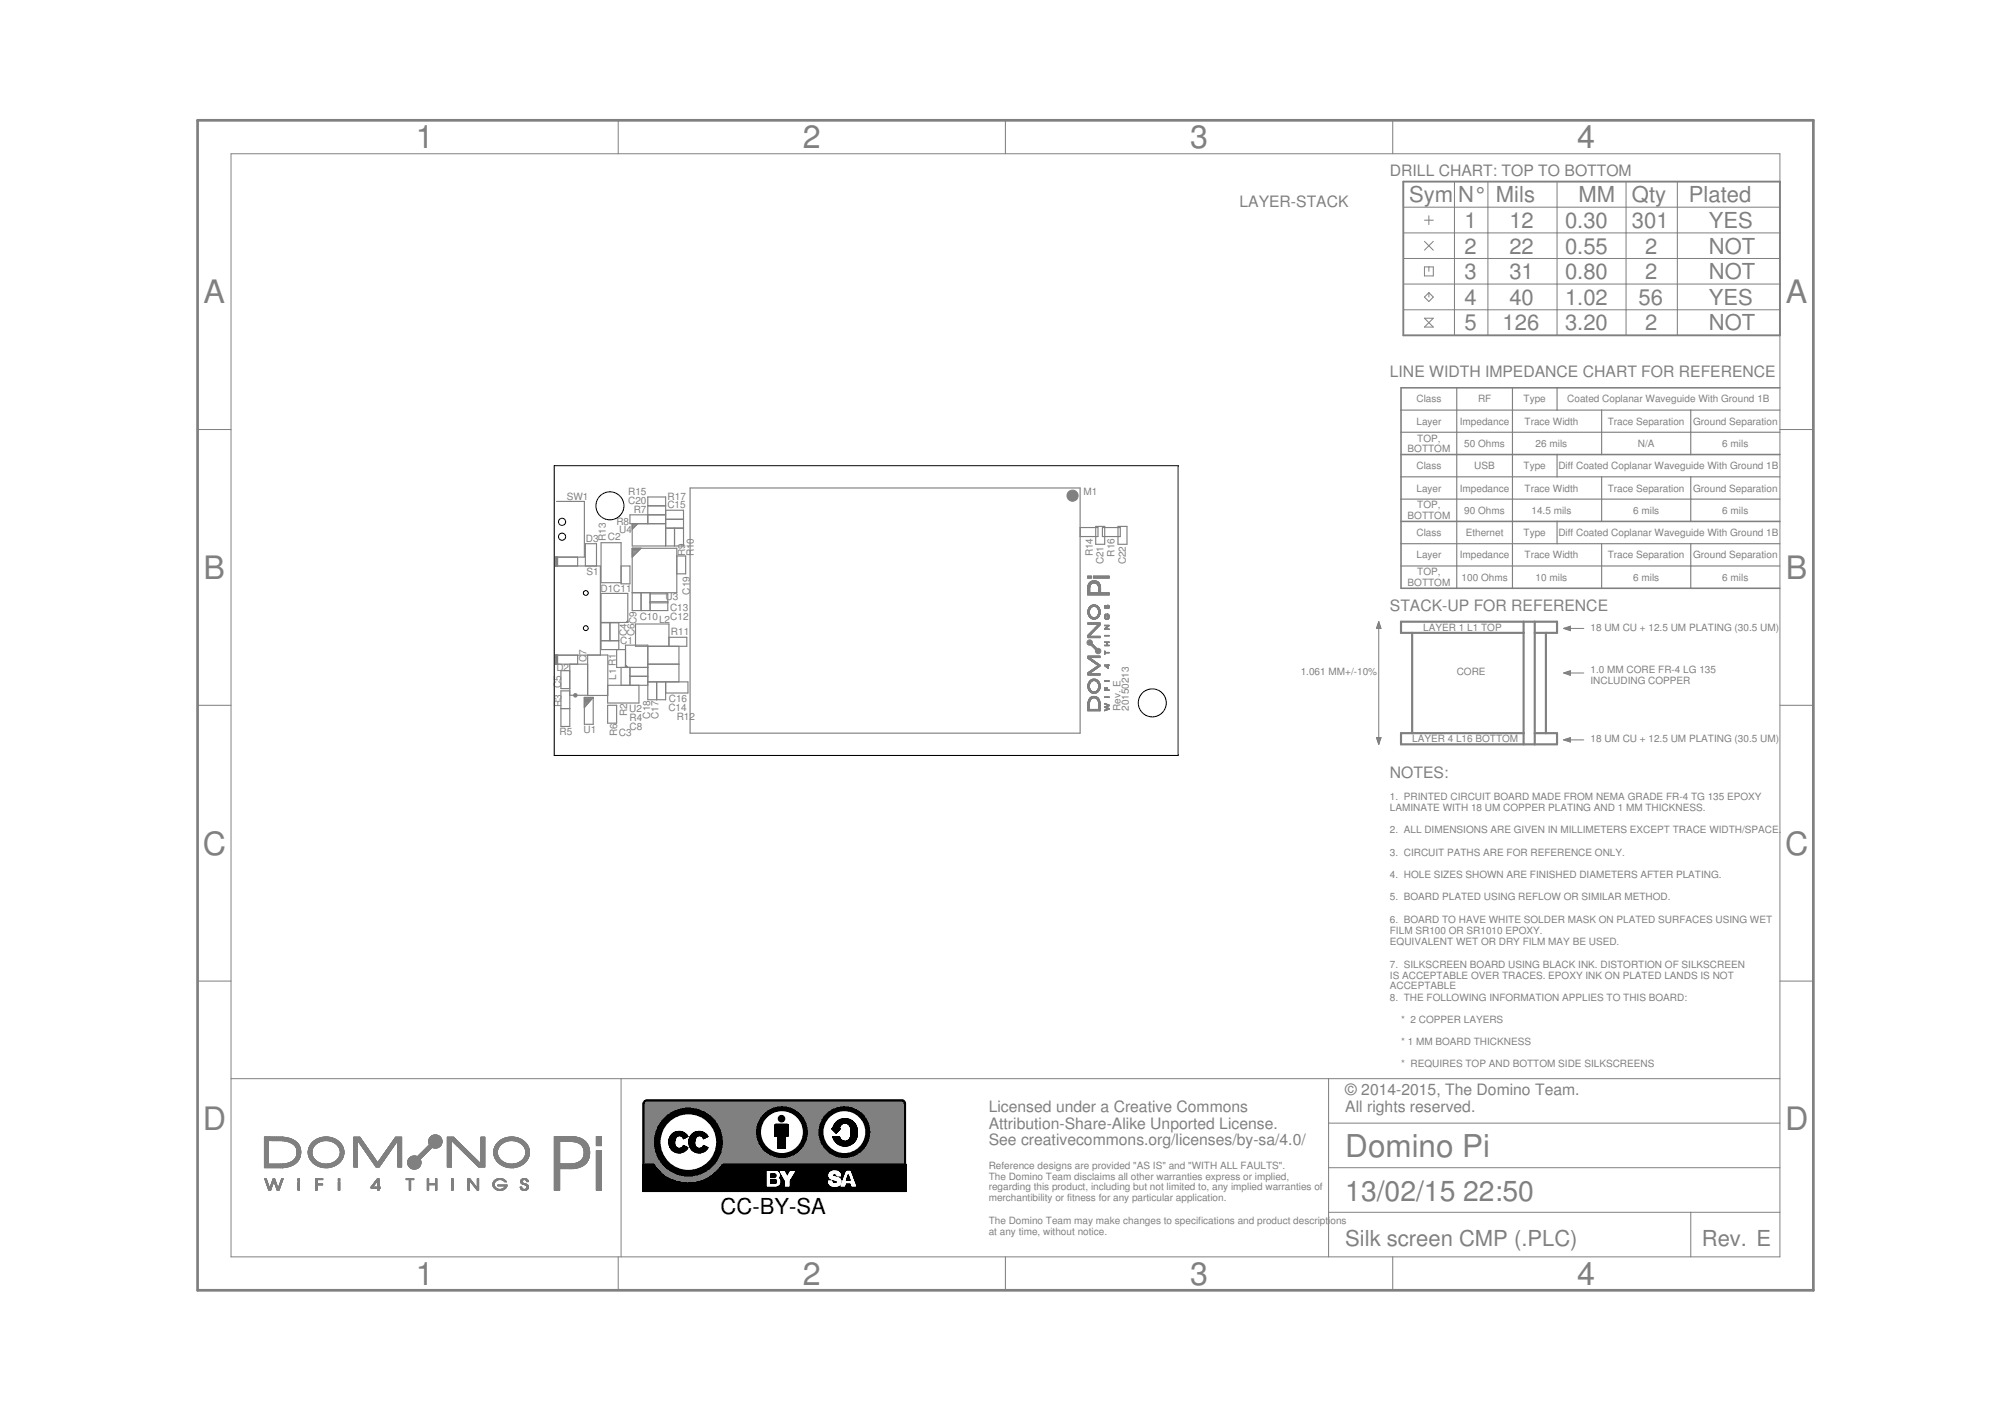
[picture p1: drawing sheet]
<svg xmlns="http://www.w3.org/2000/svg" width="297mm" height="210mm" viewBox="0 0 297 210" stroke-linecap="round" stroke-linejoin="round" font-family="sans-serif">
<defs><g id="words">
<g font-size="4.8" fill="#808080">
<text x="61.6" y="22">1</text>
<text x="118.9" y="22">2</text>
<text x="176.3" y="22">3</text>
<text x="233.7" y="22">4</text>
<text x="30.2" y="44.9">A</text>
<text x="264.6" y="44.9">A</text>
<text x="30.2" y="85.7">B</text>
<text x="264.6" y="85.7">B</text>
<text x="30" y="126.6">C</text>
<text x="264.4" y="126.6">C</text>
<text x="30" y="167.5">D</text>
<text x="264.4" y="167.5">D</text>
<text x="61.6" y="190.4">1</text>
<text x="118.9" y="190.4">2</text>
<text x="176.3" y="190.4">3</text>
<text x="233.7" y="190.4">4</text>
</g>
<text font-size="4.7" fill="#808080" x="199.3" y="171.3">Domino Pi</text>
<g font-size="4.2" fill="#808080">
<text x="199.3" y="177.9">13/02/15</text>
<text x="216.8" y="177.9">22:50</text>
</g>
<g font-size="3.3" fill="#808080">
<text x="208.7" y="30">Sym</text>
<text x="216" y="30">N°</text>
<text x="221.6" y="30">Mils</text>
<text x="233.8" y="30">MM</text>
<text x="241.8" y="30">Qty</text>
<text x="250.2" y="30">Plated</text>
<text x="217" y="33.8">1</text>
<text x="223.6" y="33.8">12</text>
<text x="231.9" y="33.8">0.30</text>
<text x="241.8" y="33.8">301</text>
<text x="253.2" y="33.8">YES</text>
<text x="217" y="37.6">2</text>
<text x="217" y="41.4">3</text>
<text x="223.6" y="37.6">22</text>
<text x="223.6" y="41.4">31</text>
<text x="231.9" y="37.6">0.55</text>
<text x="231.9" y="41.4">0.80</text>
<text x="243.7" y="37.6">2</text>
<text x="243.7" y="41.4">2</text>
<text x="253.2" y="37.6">NOT</text>
<text x="253.2" y="41.4">NOT</text>
<text x="217" y="45.2">4</text>
<text x="223.6" y="45.2">40</text>
<text x="231.9" y="45.2">1.02</text>
<text x="242.8" y="45.2">56</text>
<text x="253.2" y="45.2">YES</text>
<text x="217" y="49">5</text>
<text x="222.6" y="49">126</text>
<text x="231.9" y="49">3.20</text>
<text x="243.7" y="49">2</text>
<text x="253.2" y="49">NOT</text>
<text x="199.3" y="184.5">Silk screen CMP (.PLC)</text>
<text x="252.1" y="184.5">Rev. E</text>
</g>
<text font-size="3.3" x="106.8" y="179.8">CC-BY-SA</text>
<g font-size="2.3" fill="#808080">
<text x="205.9" y="26.1">DRILL CHART: TOP TO BOTTOM</text>
<text x="183.6" y="30.7">LAYER-STACK</text>
<text x="205.9" y="55.8">LINE WIDTH IMPEDANCE CHART FOR REFERENCE</text>
<text x="205.9" y="90.4">STACK-UP FOR REFERENCE</text>
<text x="205.9" y="115.2">NOTES:</text>
<text x="146.5" y="164.7">Licensed under a Creative Commons</text>
<text x="146.5" y="167.2">Attribution-Share-Alike Unported License.</text>
<text x="199.3" y="162.3">© 2014-2015, The Domino Team.</text>
<text x="199.3" y="164.7">All rights reserved.</text>
<text x="146.5" y="169.7">See creativecommons.org/licenses/by-sa/4.0/</text>
</g>
<g font-size="1.5" fill="#808080">
<text x="209.8" y="59.6">Class</text>
<text x="219" y="59.6">RF</text>
<text x="225.7" y="59.6">Type</text>
<text x="232.2" y="59.6">Coated Coplanar Waveguide With Ground 1B</text>
<text x="209.8" y="62.9">Layer</text>
<text x="210" y="65.4">TOP,</text>
<text x="216.3" y="62.9">Impedance</text>
<text x="225.9" y="62.9">Trace Width</text>
<text x="238.2" y="62.9">Trace Separation</text>
<text x="250.8" y="62.9">Ground Separation</text>
<text x="208.5" y="67">BOTTOM</text>
<text x="209.8" y="69.5">Class</text>
<text x="216.9" y="66.2">50 Ohms</text>
<text x="218.4" y="69.5">USB</text>
<text x="225.7" y="69.5">Type</text>
<text x="227.5" y="66.2">26 mils</text>
<text x="230.9" y="69.5">Diff Coated Coplanar Waveguide With Ground 1B</text>
<text x="242.6" y="66.2">N/A</text>
<text x="255.2" y="66.2">6 mils</text>
<text x="84" y="74">SW1</text>
<text x="91.3" y="77.8">R8</text>
<text x="93.1" y="73.3">R15</text>
<text x="93.1" y="74.6">C20</text>
<text x="93.9" y="76">R7</text>
<text x="98.9" y="75.3">C15</text>
<text x="98.9" y="74">R17</text>
<text x="160.5" y="73.3">M1</text>
<text x="208.5" y="76.9">BOTTOM</text>
<text x="209.8" y="72.8">Layer</text>
<text x="210" y="75.3">TOP,</text>
<text x="216.3" y="72.8">Impedance</text>
<text x="216.9" y="76.1">90 Ohms</text>
<text x="225.9" y="72.8">Trace Width</text>
<text x="226.9" y="76.1">14.5 mils</text>
<text x="238.2" y="72.8">Trace Separation</text>
<text x="242" y="76.1">6 mils</text>
<text x="250.8" y="72.8">Ground Separation</text>
<text x="255.2" y="76.1">6 mils</text>
<text x="86.8" y="80.2">D3</text>
<text x="89.7" y="80.1" transform="rotate(-90 89.7 80.1)">R13</text>
<text x="90.1" y="80">C2</text>
<text x="91.7" y="79">U4</text>
<text x="101.5" y="82.4" transform="rotate(-90 101.5 82.4)">R9</text>
<text x="102.8" y="82.4" transform="rotate(-90 102.8 82.4)">R10</text>
<text x="161.9" y="82.4" transform="rotate(-90 161.9 82.4)">R14</text>
<text x="163.5" y="83.6" transform="rotate(-90 163.5 83.6)">C21</text>
<text x="165.1" y="82.4" transform="rotate(-90 165.1 82.4)">R16</text>
<text x="166.8" y="83.6" transform="rotate(-90 166.8 83.6)">C22</text>
<text x="209.8" y="82.7">Layer</text>
<text x="209.8" y="79.4">Class</text>
<text x="216.3" y="82.7">Impedance</text>
<text x="217.1" y="79.4">Ethernet</text>
<text x="225.7" y="79.4">Type</text>
<text x="225.9" y="82.7">Trace Width</text>
<text x="230.9" y="79.4">Diff Coated Coplanar Waveguide With Ground 1B</text>
<text x="238.2" y="82.7">Trace Separation</text>
<text x="250.8" y="82.7">Ground Separation</text>
<text x="86.9" y="85.1">S1</text>
<text x="89" y="87.7">D1C11</text>
<text x="98.6" y="88.9">U3</text>
<text x="102.2" y="88.1" transform="rotate(-90 102.2 88.1)">C19</text>
<text x="208.5" y="86.8">BOTTOM</text>
<text x="210" y="85.2">TOP,</text>
<text x="216.5" y="86">100 Ohms</text>
<text x="227.5" y="86">10 mils</text>
<text x="242" y="86">6 mils</text>
<text x="255.2" y="86">6 mils</text>
<text x="91.9" y="95.4">C1</text>
<text x="92.9" y="94.2" transform="rotate(-90 92.9 94.2)">C4</text>
<text x="94" y="94.3" transform="rotate(-90 94 94.3)">C6</text>
<text x="94.3" y="92.4" transform="rotate(-90 94.3 92.4)">C9</text>
<text x="94.8" y="91.8">C10</text>
<text x="97.6" y="92.2">L2C12</text>
<text x="99.3" y="90.5">C13</text>
<text x="99.4" y="94.1">R11</text>
<text x="210.9" y="93.4">LAYER 1 L1 TOP</text>
<text x="235.6" y="93.4">18 UM CU + 12.5 UM PLATING (30.5 UM)</text>
<text x="82.4" y="99.3">D2</text>
<text x="86.9" y="98.1" transform="rotate(-90 86.9 98.1)">C7</text>
<text x="91.3" y="100.7" transform="rotate(-90 91.3 100.7)">L1 R1</text>
<text x="192.7" y="100">1.061 MM+/-10%</text>
<text x="215.8" y="100">CORE</text>
<text x="235.6" y="99.7">1.0 MM CORE FR-4 LG 135</text>
<text x="235.6" y="101.3">INCLUDING COPPER</text>
<text x="83.2" y="104.7" transform="rotate(-90 83.2 104.7)">R3 C5</text>
<text x="92.9" y="106.1" transform="rotate(-90 92.9 106.1)">R2</text>
<text x="93.2" y="105.5">U2</text>
<text x="93.3" y="106.8">R4</text>
<text x="96.3" y="106.5" transform="rotate(-90 96.3 106.5)">C18</text>
<text x="97.6" y="106.5" transform="rotate(-90 97.6 106.5)">C17</text>
<text x="99" y="105.3">C14</text>
<text x="99.1" y="103.9">C16</text>
<text x="100.3" y="106.6">R12</text>
<text x="166" y="105.3" transform="rotate(-90 166 105.3)">Rev. E</text>
<text x="167.2" y="105.3" transform="rotate(-90 167.2 105.3)">20150213</text>
<text x="82.9" y="108.9">R5</text>
<text x="86.5" y="108.6">U1</text>
<text x="91.4" y="109.1" transform="rotate(-90 91.4 109.1)">R6</text>
<text x="91.7" y="109.1">C3</text>
<text x="93.3" y="108.1">C8</text>
<text x="209.2" y="109.9">LAYER 4 L16 BOTTOM</text>
<text x="235.6" y="109.9">18 UM CU + 12.5 UM PLATING (30.5 UM)</text>
<text x="205.9" y="118.6">1. PRINTED CIRCUIT BOARD MADE FROM NEMA GRADE FR-4 TG 135 EPOXY</text>
<text x="205.9" y="123.5">2. ALL DIMENSIONS ARE GIVEN IN MILLIMETERS EXCEPT TRACE WIDTH/SPACE.</text>
<text x="205.9" y="120.2">LAMINATE WITH 18 UM COPPER PLATING AND 1 MM THICKNESS.</text>
<text x="205.9" y="126.8">3. CIRCUIT PATHS ARE FOR REFERENCE ONLY.</text>
<text x="205.9" y="130.1">4. HOLE SIZES SHOWN ARE FINISHED DIAMETERS AFTER PLATING.</text>
<text x="205.9" y="133.4">5. BOARD PLATED USING REFLOW OR SIMILAR METHOD.</text>
<text x="205.9" y="136.8">6. BOARD TO HAVE WHITE SOLDER MASK ON PLATED SURFACES USING WET</text>
<text x="205.9" y="138.4">FILM SR100 OR SR1010 EPOXY.</text>
<text x="205.9" y="140">EQUIVALENT WET OR DRY FILM MAY BE USED.</text>
<text x="205.9" y="143.4">7. SILKSCREEN BOARD USING BLACK INK. DISTORTION OF SILKSCREEN</text>
<text x="205.9" y="148.2">8. THE FOLLOWING INFORMATION APPLIES TO THIS BOARD:</text>
<text x="205.9" y="145">IS ACCEPTABLE OVER TRACES. EPOXY INK ON PLATED LANDS IS NOT</text>
<text x="205.9" y="146.6">ACCEPTABLE</text>
<text x="207.6" y="151.5">* 2 COPPER LAYERS</text>
<text x="207.6" y="154.8">* 1 MM BOARD THICKNESS</text>
<text x="207.6" y="158.1">* REQUIRES TOP AND BOTTOM SIDE SILKSCREENS</text>
<text x="146.5" y="173.2">Reference designs are provided &quot;AS IS&quot; and &quot;WITH ALL FAULTS&quot;.</text>
<text x="146.5" y="174.8">The Domino Team disclaims all other warranties express or implied,</text>
<text x="146.5" y="176.3">regarding this product, including but not limited to, any implied warranties of</text>
<text x="146.5" y="177.9">merchantibility or fitness for any particular application.</text>
<text x="146.5" y="181.3">The Domino Team may make changes to specifications and product descripti</text>
<text x="146.5" y="182.9">at any time, without notice.</text>
<text x="197.1" y="181.3">ons</text>
</g>
</g></defs>
<g fill="none" stroke="#808080" stroke-width=".17">
<path d="M215.8 57.4v29.7M224.1 57.4v29.7M230.7 57.4v3.3M82.4 74.3h4.2v8.2h-4.2M93.7 78.3h.1M93.7 78.2h.2M93.7 78h.3M93.7 77.9h.4M93.7 77.8h.6M93.7 77.6h.7M94.5 77.6l-.8 .8M96 77.6v-4h2.6v7.3"/>
<path d="M96 74.9h2.6M98.6 75.6h2.7v5.3h-7.6v-3.3M98.6 76.3h-5.3v1.3h5.3M98.6 78.2h2.7M98.6 76.9h2.7M99.9 78.2v2.7M102.2 72.3h57.8v36.3h-57.8zM160 78.1h2.7v1.4h-2.7M162.3 78h1.4v2.6h-1.4zM163.3 78.1h2.7v1.4h-2.7zM165.6 78h1.4v2.6h-1.4zM207.6 64h56.1"/>
<path d="M207.6 60.7h56.1M207.6 73.9h56.1M207.6 70.6h56.1M230.7 67.3v3.3M230.7 77.2v3.3M237.3 60.7v6.6M237.3 70.6v6.6M250.5 60.7v6.6M250.5 70.6v6.6M82.3 83.8h6.6v13.2M82.3 97h7.7v7.1h4.7v-2.6M82.6 97v1.4h4.5"/>
<path d="M82.6 82.5v1.3M84.4 99.4h-1.3v2.6h1.3M84.4 98.4v9.2h-1.3v-5.3h1.3M85.6 82.5v1.3M85.6 97v1.4M86.7 83.8v-3.3h1.7v3.3M87.1 97v6M89 87.9h4v4.3h-4zM89 94.9h2.7M90.4 92.3v2.6M91.4 96.2v2.7h4.6M91.7 96.2v-3.9h-2.7v3.9h3.7"/>
<path d="M92 83.8h1.3v2.7h-1.3v-6.1h-3v5.9h3M92 98.9v2.6M92.7 98.9v-3.3h3.3v8.1h2.6v-2.7M92.7 98.5l.3 .4M92.7 98.7h.2M92.7 98.6h.1M92.9 92.1h.1M93 92l-.2 .2M93.3 98.9v2.6M93.7 87.8h6.6v-6.6h-6.6v9.2h5.2v-2.4h-2.6M93.7 82.4h.1M93.7 82.3h.2"/>
<path d="M93.7 82.2h.3M93.7 82h.4M93.7 81.9h.6M93.7 81.8h.7M93.7 81.6h.9M93.7 81.5h1M93.7 81.4h1.1M95 81.2l-1.3 1.3M95 87.8v2.6M96 98.4h4.6M96.3 87.8v2.6M96.3 89.3h2.6"/>
<path d="M96.3 89.1h2.6M99.1 94.4h2.6v1.3h-7.6v-3.3h5v3.3M100.3 82.4h1.3v2.6h-1.3M100.6 95.7v5.3M207.6 83.8h56.1M207.6 80.5h56.1M237.3 80.5v6.6M250.5 80.5v6.6M83.1 105h1.3M84.4 103h5.6M86.6 103.3h1.3v4h-1.3zM86.6 104.7h.1"/>
<path d="M86.6 104.6h.2M86.6 104.4h.3M86.6 104.3h.4M86.6 104.2h.5M86.6 104h.6M86.6 103.9h.8M86.6 103.8h.9M86.6 103.6h1M86.6 103.5h1.1M86.6 103.4h1.2M87.9 103.3l-1.3 1.5M90 101.5h6"/>
<path d="M90 104.5h1.4v2.6h-1.4zM93.3 100.2h2.7M96 101h5.9v1.7h-3.3M97.3 101v2.7"/>
</g>
<g fill="#808080" stroke="#808080" stroke-width=".15">
<path d="M82.3 82.5h.3v1.4h-.3z"/>
<path d="M82.3 97h.3v1.4h-.3z"/>
</g>
<g fill="#808080" stroke="#808080" stroke-width=".15">
<circle cx="158.9" cy="73.4" r=".83"/>
<circle cx="161.4" cy="95.2" r=".4"/>
<circle cx="162.7" cy="96.4" r=".4"/>
</g>
<g fill="none" stroke="#808080" stroke-width=".15">
<path d="M91.6 17.8v5M148.9 17.8v5M206.3 17.8v5M34.2 22.8h229.5v163.4h-229.5zM207.9 26.9v3.8h55.8M207.9 34.5h55.8M207.9 38.3h55.8M211 32.6h1.3M211 35.8l1.3 1.3M211 39.5h1.3v1.4h-1.3zM211.7 32v1.3M211.7 39.5v.7"/>
<path d="M212.3 35.8l-1.3 1.3M215.5 26.9v22.8M220.4 26.9v22.8M230.7 26.9v22.8M240.9 26.9v22.8M248.5 26.9v22.8M207.9 42.1h55.8M207.9 45.9h55.8M207.9 49.7h55.8M211 47.1h1.3l-1.3 1.4h1.3zM211.7 43.3v.7M211.7 43.3l.6 .7-.6 .7-.7-.7z"/>
<path d="M29.3 63.6h4.9M263.7 63.6h4.9M161.1 85.3h.6v.3h-.6zM161.1 87v1.1h3.2v-.3h-3.2M161.1 85.6h.6M161.1 85.5h.6M161.1 85.4h.6M161.1 88.1h3.2M161.1 88h3.2M161.1 87.9h3.2M161.1 87.8h3.2M161.1 87.8h.3"/>
<path d="M161.1 87.7h.3M161.1 87.6h.3M161.1 87.5h.3M161.1 87.4h.3M161.1 87.3h.3M161.1 87.2h.3M161.1 87.1h.3M161.1 87h.3M161.2 86.9h.1M161.2 90.6v.1M161.2 86.9h.3M161.2 86.9l-.1 .1"/>
<path d="M161.2 90.6h.2M161.2 90.7v.1M161.2 90.7h.2M161.2 86.8h.3M161.2 86.7h.3M161.2 94.1v.4h1.8v-.2M161.2 97.4h1.8v-.2h-1.8v.3M161.2 99.7v.3h1.8v-.2h-1.8M161.2 90.8v.2M161.2 90.9h.2M161.2 90.8h.2M161.2 90.5v.1"/>
<path d="M161.2 90.5h.2M161.2 90.4h.2M161.2 94.3h1.8M161.2 94.4h1.8M161.2 94.1h.2M161.2 92.4h1.8M161.2 92.3h1.8M161.2 97.5l.7 .6M161.2 99.9h1.8M161.2 99.8h1.8M161.2 99.8h.2M161.2 97.5h.4"/>
<path d="M161.2 97.5h.3M161.2 97.4l.2 .1M161.2 97.4h1.8M161.2 97.3h1.8M161.2 97.2h1.8M161.2 86.7v.2M161.2 91h.1M161.2 91h.2M161.2 90.4v.1M161.2 90.3h.2M161.2 99.6h.4M161.2 86.6h.4"/>
<path d="M161.2 91v.1M161.2 91h.3M161.2 90.3v.1M161.2 90.3h.3M161.2 97.6h.4M161.2 86.6v.1M161.2 91.1l.3 .3M161.2 91.1h.3M161.2 90.2v.1M161.2 90.2h.3M161.3 86.5l-.1 .1M161.3 91.1l.2 .1"/>
<path d="M161.3 90.2h.2M161.3 94h.3M161.3 91.2h.2M161.3 90.1l-.1 .1M161.3 90.1h.2M161.3 86.4h.4M161.3 91.2h.3M161.3 97.6h.4M161.3 91.2l.3 .1M161.4 86.4l-.1 .1M161.4 86.4h1.4M161.4 91.3h.2"/>
<path d="M161.4 97.4l1.3 .9M161.4 90.6v.2M161.4 91.3h.3M161.4 90h.2M161.4 94.2h-.2M161.4 93.9h.3M161.4 97.7h.4M161.4 95.2l.3 .1M161.4 86.3h1.4M161.4 90.5v.1M161.4 90.8v.1M161.4 90.6h.1"/>
<path d="M161.4 91.4h.3M161.4 95.3h.3M161.4 95.2h.2M161.4 90.4h.1M161.4 90.9l.1 .1M161.4 90.4v.1M161.4 99.5h.4M161.4 87v.8M161.4 91.4h.4M161.4 99.7l-.2 .1M161.4 95.3h.4M161.5 86.9l-.1 .1"/>
<path d="M161.5 87h-.3M161.5 86.3h1.3M161.5 91l.2 .3M161.5 91.4l.2 .2M161.5 91.4l.4 .1M161.5 89.9l-.2 .2M161.5 90.3l-.1 .1M161.5 97.7h.4M161.5 95.4h.3M161.5 95.2h.1M161.5 86.8l-.3 .1M161.5 90.2v.1"/>
<path d="M161.5 89.9h.4M161.5 94.1h-.3M161.5 86.2l-.1 .2M161.5 86.8h-.3M161.5 86.2h1.2M161.5 91.5h.4M161.5 89.8h1.1M161.5 99.7h-.3M161.5 95.1h.1M161.5 89.8v.1M161.5 97.8h.4M161.5 95.1l1.3 1.3-.2 .1-1.2-1.3"/>
<path d="M161.5 95.1l-.1 .1M161.5 86.7v.2M161.5 91.5h1.1M161.5 95.4l.4 .1M161.6 86.6l-.1 .1M161.6 86.2h1M161.6 89.8h1M161.6 94h-.4M161.6 93.7h.3M161.6 99.7h-.4M161.6 91.5h1M161.6 90.1h-.3"/>
<path d="M161.6 97.8h.4M161.6 95.5h.3M161.6 86.6h.1M161.6 89.7h.9M161.6 86.1h1M161.6 90h-.3M161.6 94h-.3M161.6 99.3h.4M161.6 86.1l-.1 .1M161.6 86.5v.1M161.6 86.5h-.3M161.6 86.1h.9"/>
<path d="M161.6 91.6h.9M161.6 99.6h-.4M161.6 97.9h.4M161.6 95.5l.4 .1M161.7 91.3l.2 .2M161.7 93.9h-.4M161.7 97.9h.4M161.7 90h-.3M161.7 89.7h.8M161.7 95.6h.3M161.7 86.5h-.1M161.7 86.5h-.4"/>
<path d="M161.7 91.6l.1 .1M161.7 91.6h.7M161.7 89.7l.5-.1 .4 .2M161.7 89.7l-.2 .1M161.7 89.7h.7M161.7 93.6h.3M161.7 99.5l-.4 .1M161.7 89.9h-.3M161.7 95.6h.4M161.8 86.4l-.1 .1M161.8 86.1h.6M161.8 93.8h-.4"/>
<path d="M161.8 95.7h.3M161.8 91.7h.1M161.8 91.7h.6M161.8 99.5h-.4M161.8 93.8h-.3M161.8 98h.4M161.8 86.4h.1M161.8 86.4h-.5M161.8 89.9h-.4M161.8 89.6h.5M161.8 93.7h-.3M161.8 99.2h.4"/>
<path d="M161.8 95.7l.4 .1M161.9 89.9l-.4 .3M161.9 93.4h.3M161.9 99.4l-.4 .1M161.9 98h.3M161.9 98h.4M161.9 95.8h.3M161.9 93.7h-.3M161.9 91.5h.1M161.9 89.8v.1M161.9 99.4h-.4M161.9 86.4h-.1"/>
<path d="M161.9 93.6h-.3M161.9 98.1l.6 .3M161.9 98.1h.4M161.9 95.8l.4 .1M162 85.3h2.3v.3h-2.3zM162 85.6h2.3M162 85.5h2.3M162 85.4h2.3M162 93.6h-.3M162 99.4h-.4M162 95.9h.3M162 89.8h.2"/>
<path d="M162 93.3h.3M162 98.1h.4M162.1 93.5h-.4M162.1 99h.3M162.1 95.9l.3 .1M162.1 99.3h-.4M162.1 98.1h.3M162.1 93.5h-.3M162.1 98.2h.4M162.1 96h.3M162.1 93.4l-.3 .1M162.1 96l.4 .1"/>
<path d="M162.2 93.1h.3M162.2 98.2h.4M162.2 96.1h.3M162.2 93.4h-.3M162.2 99.2h-.4M162.2 91.5h.4M162.2 89.8l.1 .1M162.2 98.3h.4M162.2 86.4h.2M162.2 93.3h-.3M162.2 96.1l.4 .1M162.3 98.9h.3"/>
<path d="M162.3 93.3h-.3M162.3 93h.3M162.3 99.1l-.4 .1M162.3 98.3h.3M162.3 96.2h.3M162.3 89.9l.2 .1M162.3 89.9h.4M162.3 98.3h.4M162.3 93.2h-.3M162.3 99.1h-.4M162.3 96.2l.4 .1M162.4 86.4l.1 .1"/>
<path d="M162.4 86.4h.5M162.4 98.4h.4M162.4 91.7h-.5M162.4 93.2h-.3M162.4 96.3h.3M162.4 89.9h.4M162.4 99.1l-1 .7M162.4 99.1h-.4M162.4 86.1h.1M162.4 86.1h-.8M162.4 93.1l-.3 .1M162.4 92.8h.4"/>
<path d="M162.4 96.3l.4 .1M162.5 86.4h.4M162.5 91.6l-.1 .1M162.5 98.8l-1.3 .9M162.5 98.4l.2 .2M162.5 86.5h.4M162.5 90h.3M162.5 96.4h.3M162.5 86.5l.1 .1M162.5 91.3h.3M162.5 90h.1M162.5 93.1l-1.2 1.2"/>
<path d="M162.5 93.1h-.3M162.5 99h-.4M162.5 98.7h.4M162.5 98.4h.4M162.5 96.4h.2M162.5 98.5h.4M162.5 86.1l.2 .1M162.5 90l.1 .1M162.5 93h-.3M162.6 99h-.4M162.6 86.6h.3M162.6 89.8h.1"/>
<path d="M162.6 90.1h.3M162.6 93h-.4M162.6 92.7h.3M162.6 98.7h.4M162.6 98.5h.4M162.6 96.5h.1M162.6 86.6v.1M162.6 86.6h.4M162.6 91.2l-.4 .3M162.6 91.2h.3M162.6 90.1h.1M162.6 98.9h-.4"/>
<path d="M162.6 86.7h.1M162.6 86.7h.4M162.6 91.2h.1M162.6 91.5l-.1 .1M162.6 89.8l.2 .1M162.6 90.1l.1 .1M162.6 90.2h.3M162.6 92.9h-.3M162.6 98.6h.4M162.7 86.7v.1M162.7 86.7h.3M162.7 91.1l-.1 .1"/>
<path d="M162.7 91.1h.2M162.7 90.2v.1M162.7 90.2h.2M162.7 86.8h.3M162.7 91.4l-.1 .1M162.7 91.4l-.4 .1M162.7 90.3h.2M162.7 92.9h-.4M162.7 92.6h.3M162.7 98.3l.3 .2M162.7 86.2l.2 .3M162.7 86.8l.1 .1"/>
<path d="M162.7 91v.1M162.7 91h.2M162.7 90.3l.1 .1M162.7 98.6l-.2 .2M162.7 98.8l-.4 .1M162.7 98.6h.3M162.7 86.9h.3M162.7 91h.1M162.7 91.4h-.3M162.7 90.9h.3M162.7 90.4h.3M162.7 92.8l-.3 .1"/>
<path d="M162.7 92.5h.3M162.8 86.9h.2M162.8 86.9v.2M162.8 87.1h.1M162.8 87.1h.2M162.8 87h.2M162.8 90.9h.2M162.8 89.9l.1 .2M162.8 90.4v.1M162.8 90.5h.2M162.8 90.4h.2M162.8 87.1v.7"/>
<path d="M162.8 90.5v.3M162.8 87.8h.2M162.8 87.7h.2M162.8 87.6h.2M162.8 87.5h.2M162.8 87.4h.2M162.8 87.3h.2M162.8 87.2h.2M162.8 90.6h.2h-.2M162.8 90.8l-.1 .2M162.8 91.4h-.3M162.8 90.8h.2"/>
<path d="M162.8 90.7h.2M162.8 90.6h.2M162.8 98.8h-.4M162.8 92.5l-1.6 1.6M162.8 92.8h-.3M162.8 91.3h-.3M162.8 91.2l-.2 .1M162.8 92.7l-.3 .1M162.9 86.5h.1M162.9 91.2l-.2 .2M162.9 90.1v.2M162.9 92.7h-.4"/>
<path d="M162.9 91.1v.1M162.9 91.1l-.3 .1M162.9 86.5l.1 .1M162.9 91v.1M162.9 90.3l.1 .1M162.9 92.6h-.3M162.9 98.7h-.4M163 86.6v.1M163 92.5h-1.8v-.3h1.8v.4M163 91h-.1M163 91h-.3M163 90.4v.1"/>
<path d="M163 98.5v.2M163 92.6l-.5 .5M163 94.3h.1M163 92.6h-.4M163 98.7l-.6 .4M163 90.5v.3M163 90.8v.2M163 90.8l-.2 .1M163 86.7v.2M163 86.9h.1M163 86.9v.2M163 86.9l-.2 .1"/>
<path d="M163 87.1v.7M163.6 89.9h.1M163.6 91.4l.1 .1M163.6 92.6l.7 .1zM163.6 93.2h.7h-.7M163.6 94.1h.7v.1h-.7zM163.6 95.1l.7 .1zM163.6 95.6h.7v.1h-.7zM163.6 96.6l.7 .1h-.7M163.6 98.6h.7v-.1h-.7l.2 .2M163.6 91.5h.1M163.6 91.4h.1"/>
<path d="M163.6 91.3h.1M163.6 91.2h.1M163.6 90h.1M163.6 94.2h.7M163.6 94.1h.7M163.6 92.7h.7M163.6 98.6h.7M163.6 96.5h.1M163.6 95.6h.7M163.6 90l.1 .1M163.6 89.8v.1M163.6 89.9v.1"/>
<path d="M163.6 91.2v.1M163.6 93.1v.1M163.6 91.3v.1M163.6 93.2l.1 .1M163.6 96.8h.1M163.6 96.7h.1M163.6 96.7h.7M163.6 96.6h.1M163.7 91.5h.1M163.7 91.5l.1 .1M163.7 91.2h.1M163.7 90h.3"/>
<path d="M163.7 93.1h.1M163.7 98.6h.1M163.7 91.5v.1M163.7 91.2h-.1M163.7 91.6h.1M163.7 90.1h.2M163.7 90.1h.1M163.7 89.9h.1M163.7 89.9v.1M163.7 91.4h.1M163.7 91.6v.1M163.7 91.1v.1"/>
<path d="M163.7 89.8l-.1 .1M163.7 98.7h.2M163.7 96.6l-.1-.1v.4l.1-.2M163.7 90h.1M163.7 91.4l.2 .3M163.7 89.8h-.1M163.7 91.2v.2M163.7 91.7h.1M163.7 98.6l.2 .1M163.7 91.7h.2M163.7 91h.1M163.7 89.7l.1 .1h-.2"/>
<path d="M163.7 91v.1M163.8 91h.1M163.8 93.1l-.2 .1M163.8 98.7h.1M163.8 89.8l-.1 .1M163.8 91.1l-.1 .1M163.8 98.7l.1 .1M163.8 91.7h.4M163.8 91.1h-.1M163.8 91.7h.1M163.8 91h-.1M163.8 89.7l-.1 .1"/>
<path d="M163.8 89.7l-.2 .1M163.8 93.1h-.1M163.8 91v.1M163.8 91.1h.1M163.8 93l-.2 .1M163.9 93h.1M163.9 98.8h.1M163.9 91.7h.2M163.9 90.1h.1M163.9 91.7h.1M163.9 90h.1M163.9 93h-.2"/>
<path d="M163.9 89.8h.1M163.9 89.9h.1M163.9 95.5h.1M163.9 95.4h.1M163.9 95.3h.1M163.9 95.2h.1M163.9 89.9v.1M163.9 95.2v.4M164 93h-.2M164 98.8l.1 .1M164 90l-.1 .1M164 89.7h.3"/>
<path d="M164 89.8l-.1 .1M164 89.7v.1M164 89.9h-.1M164 95.2v.4M164 90.9v.5l.1-.4M164 91.4h.1M164 91.3h.1M164 91.2h.1M164 91.1h.1M164 91h.2M164 91h.1M164 90.9h.1"/>
<path d="M164 92.9h-.1M164 98.9h.2M164 89.8v.2M164 90.9l.1 .1M164 92.8h.2M164.1 89.8h-.1M164.1 92.9h-.2M164.1 89.7v.1M164.1 99h.1M164.1 89.7h.1M164.1 90.1h.2M164.1 90.1h.1"/>
<path d="M164.1 91v.1M164.1 91.6h.1M164.1 91.1h.2M164.1 92.8l-.1 .1M164.1 98.8h.1M164.1 98.7h.1M164.1 98.6h.1M164.1 98.5h.1M164.1 91.1h.1M164.1 91l.2 .1M164.1 98.6v.3l-.2-.2M164.2 89.7h.1"/>
<path d="M164.2 91.7h-.1M164.2 91.1h.1M164.2 89.7l.1 .1M164.2 92.8h-.1M164.2 98.6v.4l-.3-.2M164.2 91.1l.1 .1M164.2 92.7l-.4 .3M164.2 91.2h.1M164.2 89.8h.1M164.2 89.7h-.2M164.2 91.5l-.2 .2M164.2 91.7h.1"/>
<path d="M164.3 91.5h.1M164.3 91.2h.1M164.3 89.8h.1M164.3 90.1h-.2M164.3 90h.1M164.3 89.8v.1M164.3 89.7v.2M164.3 91.2v.1M164.3 91.1v.1M164.3 91.6h-.1M164.3 91.4h.1M164.3 91.3h.1"/>
<path d="M164.3 89.9h.1M164.3 92.7l-.2 .1M164.3 90l-.1 .1M164.3 89.9v.1M164.3 91.3v.1M164.3 91.4l-.1 .1M164.3 91.6l-.1 .1M164.3 91.5l-.1 .1M164.3 91.5h-.1M164.3 90h-.1M164.3 91.5v.1M164.3 92.7l-.6 .5"/>
<path d="M164.3 91.4v.1M164.3 90v.1M203.9 93h.7M204 92.9h.5M204 92.8h.5M204.1 92.6h.3M204.1 92.5h.3M204.2 92.5h.2M204.2 92.4h.1M204.2 92.2h.1M204.2 92.1h.1M204.3 92.1l.3 1h-.7z"/>
<path d="M204.3 92.1v18.2M231.7 93.1h2.9M231.7 99.7h2.9M231.7 93.1l.9-.3v.6zM231.7 99.7h.9M231.8 93h.8M231.8 93.2h.8M231.9 99.8h.7M232 99.6h.6M232.1 92.9h.5M232.1 93.3h.5M232.2 99.9h.4"/>
<path d="M232.3 99.5h.3M232.4 92.9h.2M232.5 93.3h.1M232.5 100h.1M232.6 99.4h.1M232.6 99.4v.6l-.9-.3M232.6 99.4l-.9 .3M29.3 104.5h4.9M161.2 101.6v.1M161.2 105.1h1.8M161.2 105.3h1.8M161.2 105.2h1.8"/>
<path d="M161.2 105h.2M161.2 104.9h.2M161.2 104.8h.2M161.2 104.7h.2M161.2 104.6h.2M161.2 104.5h.2M161.2 104.4h.2M161.2 104.3h.2M161.2 101.7v.1M161.2 101.7h.2M161.2 101.6h.2M161.2 104.2h.2"/>
<path d="M161.2 101.5h.1M161.2 104.1v.2M161.2 104.3v.1M161.2 104.1h.2M161.2 101.5h.2M161.2 101.5v.1M161.2 101.8v.2M161.2 101.9h.2M161.2 101.8h.2M161.2 101.4h.2M161.2 104v.1M161.2 104h.2"/>
<path d="M161.2 102h.1M161.2 102h.2M161.2 101.3v.2M161.2 101.3h.2M161.2 103.9h.2M161.2 102v.1M161.2 102h.3M161.2 101.3h.1M161.2 101.3h.3M161.2 103.8h.3M161.2 102.1l.1 .1M161.2 102.1h.3"/>
<path d="M161.2 101.2v.1M161.2 101.2h.3M161.3 103.8h.2M161.3 102.2h.2M161.3 101.2h.2M161.3 103.7l-.1 .3M161.3 103.7h.2M161.3 102.2v.1M161.3 101.1h.2M161.3 102.2h.3M161.3 101.1h.3M161.3 103.6h.3"/>
<path d="M161.3 102.3l.1 .1M161.3 102.3h.3M161.4 102.3h.2M161.4 101.6v.2M161.4 104.6v.5M161.4 102.3h.3M161.4 101l-.2 .2M161.4 104.4v.2M161.4 101.5h.1M161.4 104.2v.2M161.4 101.8v.1M161.4 101.5v.1"/>
<path d="M161.4 102.4h.3M161.4 101h.3M161.4 101.9l.1 .1M161.4 103.5l-.1 .2M161.4 104.1h-.2M161.4 103.5h.3M161.4 102.4l.1 .1M161.4 100.9v.1M161.4 101.4v.1M161.4 103.9v.3M161.4 104h-.2M161.4 102.4h.4"/>
<path d="M161.5 101.3l-.1 .1M161.5 103.4l-.1 .1M161.5 103.8l-.1 .1M161.5 103.9h-.3M161.5 102v.1M161.5 100.9h-.1M161.5 101.3h-.3M161.5 102.1l.1 .1M161.5 102.4h.3M161.5 101.2v.1M161.5 103.4h.1M161.5 103.8h.1"/>
<path d="M161.5 103.4h1.1M161.5 102.5h1.2M161.5 103.7v.1M161.5 100.8l.4-.2h.5l.2 .2M161.5 100.8v.1M161.5 100.8h1.1M161.5 103.3h1.1M161.5 102.5h1.1M161.6 103.7h-.3M161.6 103.3h1M161.6 102.2v.1M161.6 103.6h-.3"/>
<path d="M161.6 102.3h.1M161.6 102.6h1M161.6 101l-.1 .2M161.6 101h-.3M161.6 100.8h1M161.6 103.5l-.2 .1M161.6 103.3h.9M161.6 103.5l-.1 .2M161.6 101h-.2M161.7 103.5h-.3M161.7 102.3l.1 .1M161.7 102.6h.8"/>
<path d="M161.7 101h-.1M161.7 100.7h.8M161.7 103.5h-.1M161.7 103.2h.7M161.7 103.5h.1M161.7 100.9h-.3M161.8 103.4l-.4 .1M161.8 100.7h.6M161.8 102.4h.1M161.8 102.7h.6M161.8 100.9l-.1 .1M161.8 100.9h-.4"/>
<path d="M161.8 100.6h.6M161.8 103.2h.4l.4 .1M161.8 103.2l-.3 .2M161.8 103.2h.5M161.8 103.4l-.1 .1M161.9 102.4v.1M161.9 100.8l-.4 .1M161.9 103.4h-.4M162 102.7h.2M162 100.8l-.2 .1M162.2 100.8l.2 .1M162.2 103.4h.1"/>
<path d="M162.3 100.8l.4 .1M162.3 103.4h.4M162.3 103.4l.3 .3M162.3 102.4h.4M162.4 102.4l-.2 .1M162.4 100.9l.1 .1M162.4 100.9h.3M162.4 103.4l.3 .1M162.4 100.9h.4M162.5 103.5h.3M162.5 102.3l-.1 .1M162.5 101h.1"/>
<path d="M162.5 101h.3M162.5 102.3h.1M162.5 102.3h.3M162.5 101l.1 .1M162.6 103.6h.2M162.6 101h.2M162.6 101.1h.3M162.6 103.3l.1 .1M162.6 103.7h.3M162.6 101.1v.1M162.6 103.7l.1 .1M162.6 103.7l.3 .1"/>
<path d="M162.6 102.2l-.1 .1M162.6 102.2h.3M162.6 100.8l.2 .2M162.6 101.2l.1 .1M162.7 103.8h.2M162.7 102.1h.2M162.7 101.2h.2M162.7 103.4v.1M162.7 103.8v.1M162.7 103.9h.1M162.7 103.9h.2M162.7 102l-.1 .2"/>
<path d="M162.7 102h.2M162.7 101.3h.1M162.7 101.3h.2M162.7 103.5h.1M162.7 103.9l.1 .3M162.7 104h.3M162.7 103.9l.3 .1M162.7 102h.1M162.7 102.4h-.3M162.7 101.9h.3M162.7 101.3l.1 .1M162.7 101.4h.3"/>
<path d="M162.7 101.3h.3M162.8 104.1h.2M162.8 104h.2M162.8 101.9l-.1 .1M162.8 102.4a.84 .84 0 0 1-1.3 .1M162.8 102.4h-.4M162.8 101.9h.2M162.8 101.4v.1M162.8 101.4l.2 .1M162.8 101.4h.2M162.8 101.5v.3M162.8 104.2v.9"/>
<path d="M162.8 104.2h.2h-.2M162.8 105h.2M162.8 104.9h.2M162.8 104.8h.2M162.8 104.7h.2M162.8 104.6h.2M162.8 104.5h.2M162.8 104.4h.2M162.8 104.3h.2M162.8 103.5v.1M162.8 104.2h.2M162.8 101.5h.2"/>
<path d="M162.8 101.8v.1M162.8 101.8h.2M162.8 101.7h.2M162.8 101.6h.2M162.8 102.3h-.3M162.8 101v.1M162.8 103.6l.2 .4M162.8 102.3v.1M162.8 102.3h-.2M162.8 101.1h.1M162.9 102.2h-.3M162.9 102.2l-.1 .1"/>
<path d="M162.9 101.1v.1M162.9 102.1v.1M162.9 101.2v.1M162.9 101.3h.1M162.9 102v.1M162.9 102h-.2M163 104v.1M163 102h-.1M163 102h-.3M163 101.3v.2M163 104.1v1.2h-1.8v-.9M163 101.5v.3"/>
<path d="M163 101.8v.2M163.6 102.2h.7v.1h-.7v-.4l.1 .3M163.6 104.2h.1M163.6 105.3h.1M163.6 104.8h.3M163.6 104.7h.2M163.6 104.2l.2 .1M163.6 103.2l.1 .1zM163.6 103.3h.1M163.6 102.2h.7M163.6 102.2h.1M163.6 102.1h.1"/>
<path d="M163.6 102h.1M163.6 101.9h.1M163.6 100.8l.1 .1zM163.6 100.9h.1M163.6 104.2v.1l.6 .2-.6 .2M163.6 104.7v.1M163.6 104.8l.3 .1M163.6 104.2l.7 .2M163.7 104.3h.3M163.7 104.8h.3M163.7 104.7h.3M163.8 104.3l.3 .1"/>
<path d="M163.8 104.8l.5 .1M163.8 104.8l.3 .1M163.8 100.8h.5v.1h-.5zM163.8 103.2h.5v.1zM163.8 105.2h-.2M163.8 103.3h.5M163.8 100.9h.5M163.9 105.1h.2M163.9 104.4h.2M163.9 104.9h.3M163.9 104.7h-.3M163.9 104.9l.3 .1-.6 .2v.1"/>
<path d="M164 105.2h-.3M164 104.4h.3M164 102.2h.1M164 102.1h.1M164 102h.1M164 101.9h.1M164 102.2v-.3v.3M164 104.9h.3M164.1 105.1l-.3 .1M164.1 105.1h.2M164.1 104.4h.2M164.1 104.6h-.3"/>
<path d="M164.1 105h.2M164.2 104.5h.1M164.2 105h.1M164.2 104.6h-.3M164.3 105.1h-.3M164.3 104.4v.1M164.3 104.9v.2M164.3 104.5l-.3 .1M164.3 104.5l-.5 .3M164.3 105.1l-.7 .2M203.9 109.3h.7l-.3 1zM203.9 109.3h.7"/>
<path d="M204 109.4h.6M204 109.5h.5M204 109.6h.5M204.1 109.7h.3M204.1 109.8h.3M204.1 109.9h.3M204.2 110h.1M204.2 110.1h.1M204.2 110.2h.1M231.7 109.6l.9-.3v.6zM231.7 109.6h2.9M231.9 109.5h.7"/>
<path d="M232 109.7h.6M232.3 109.4h.3M232.3 109.8h.3M232.6 109.3h.1M232.6 109.9h.1M263.7 104.5h4.9M29.3 145.3h4.9M34.2 159.8h229.5M92 159.8v26.4M196.8 159.8v26.4M263.7 145.3h4.9M39.2 169.7h.5"/>
<path d="M39.2 169.6h.5M39.2 169.5h.5M39.2 169.4h.5M39.2 169.3h.5M39.2 169.2h.5M39.2 169.1h.5M39.2 169h.5M39.2 169h4.4M39.2 168.9h4.4M39.2 168.9h4.3M39.2 168.8l4.3 .1M39.2 168.8h4.2"/>
<path d="M39.2 168.8h4.1M39.2 168.7h4M39.2 168.7h3.8M39.2 168.6h3.7M39.2 168.6h3.6M39.2 168.6h3.5M39.2 168.5h3.3M39.2 168.5h3.1M39.2 168.4h2.7M39.2 170.4h.5M39.2 172.9h3.2M39.2 172.9h3.3"/>
<path d="M39.2 172.8h3.5M39.2 172.8h3.6M39.2 172.8h3.8M39.2 172.7h3.8M39.2 172.7h3.9M39.2 172.7h4M39.2 172.6h4.1M39.2 172.6h4.2M39.2 172.6h4.3M39.2 172.5h4.3M39.2 172.5h4.4M39.2 172.4h4.4"/>
<path d="M39.2 172.4h.5M39.2 172.3h.5M39.2 172.2h.5M39.2 172.1h.5M39.2 172h.5M39.2 171.9h.5M39.2 171.8h.5M39.2 171.7h.5M39.2 171.6h.5M39.2 171.5h.5M39.2 171.4h.5M39.2 171.3h.5"/>
<path d="M39.2 171.2h.5M39.2 171.1h.5M39.2 171h.5M39.2 170.9h.5M39.2 170.8h.5M39.2 170.7h.5M39.2 170.6h.5M39.2 170.5h.5M39.2 170.3h.5M39.2 170.2h.5M39.2 170.1h.5M39.2 170h.5"/>
<path d="M39.2 169.9h.5M39.2 169.8h.5M39.2 174.6h.3M39.2 174.7h.3M39.3 174.7l.2 .1M39.3 174.8h.2M39.3 174.9h.2M39.3 174.9h.3M39.3 175h.3M39.4 175h.2M39.4 175.1h.2M39.4 175.2h.2"/>
<path d="M39.4 175.2h.3M39.5 175.3h.2M39.5 175.4h.2M39.5 175.5h.3M39.6 175.6h.2M39.6 175.7h.2M39.6 175.8h.3M39.6 175.7l-.4-1.1h.2l.5 1.2M39.6 175.7l.1 .3M39.7 175.9h.2M39.7 176h.2M39.7 169v3.4"/>
<path d="M39.7 176l.1 .3h.3l.1-.3M39.7 176.1h.5M39.8 176.1h.4M39.8 176.3h.3M39.8 176.2h.3M40 176h.2M40 175.9h.2M40 175.9h.3M40 175.8h.3M40 169h.4M40.1 175.8h.2M40.1 175.7h.2"/>
<path d="M40.1 175.6h.2M40.2 176.2h-.4M40.2 175.6h.2M40.2 175.5h.2M40.2 176.1h-.4M40.2 175.4h.2M40.2 175.3h.2M40.2 175.9h-.2M40.3 175.2h.2M40.3 175.2l-.3 .9-.1-.3M40.3 175.7l-.1 .3M40.3 175.7h-.2"/>
<path d="M40.3 175.1h.2M40.3 175h.2M40.3 175.6h-.2M40.3 175h.3M40.4 174.9h.4M40.4 174.9l-.1 .3M40.4 174.8h.4M40.4 175.5l-.1 .2M40.4 175.4l-.2 .1M40.4 174.8h.3M40.4 175.4h-.2M40.4 174.7h.3"/>
<path d="M40.5 174.6h.2M40.5 175.2h-.2M40.5 175.2l.1-.3 .1 .3M40.5 175.2l-.1 .3M40.6 175h-.3M40.6 175h.2M40.6 175.1h.3M40.7 175.1h.2M40.7 175.2h.2M40.7 175.2l.1 .3M40.7 175.3h.2M40.7 175.4h.3"/>
<path d="M40.8 175.5h.2M40.8 175.4h.2M40.8 175.5l.1 .2M40.8 174.9h-.4M40.8 175.6h.2M40.9 175.7h.2M40.9 175.8h.2M40.9 175.7l.1 .3M40.9 175.9h.2M40.9 176h.3M41 176h.2M41 176.1h.4"/>
<path d="M41 176.2h.4M41 176.3h.4M41.1 176.3h.2M41.2 176h.2M41.3 176h.2M41.3 175.9h.2M41.3 175.8h.2M41.3 175.7h.3M41.4 175.7h.2M41.4 175.6h.2M41.4 175.5h.2M41.4 175.4h.3"/>
<path d="M41.5 175.9h-.2M41.5 175.3h.2M41.5 175.2h.2M41.5 172.4l.1 .1M41.6 168.4h-2.4v4.6h2.9M41.6 175.7h-.3M41.6 175.1h.2M41.6 175.6h-.2M41.6 175h.2M41.6 174.9h.2M41.7 175.4l-.3 .1M41.7 174.8h.2"/>
<path d="M41.7 175.3h-.2M41.7 174.7h.2M41.7 174.6h.2M41.7 174.6h.3l-.3 .6M41.7 175.2l-.4 1.1h-.2l-.1-.3M41.7 174.6l-.5 1.5-.5-1.5h-.2l-.1 .3M41.8 175.1l-.3 .1M41.8 175.1h-.2M41.8 175h-.2M41.9 174.8l-.3 .1M41.9 168.4v.6M41.9 174.8h-.2"/>
<path d="M41.9 168.4l.6 .1M41.9 169h.4M41.9 174.7l-.2 .1M42 172.4h-.1v.6M42.1 169h1.6M42.3 169h1.4M42.3 169l.9 .4M42.4 169.1h1.4M42.5 168.5l.2 .1M42.6 169.1h1.3M42.7 172.3h1.1M42.7 168.6l.5 .1"/>
<path d="M42.8 169.1l1.1 .1M42.9 169.2h1M42.9 169.2h1.1M42.9 172.8l-.9 .2M43 169.2l1 .1M43.1 172.1h.9M43.1 169.3h.9M43.2 168.7l.1 .1M43.2 169.3h.9M43.2 169.4h.9M43.2 169.4l.3 .1M43.3 172h.8"/>
<path d="M43.3 169.4h.8M43.3 168.8l.4 .2M43.4 169.4l.8 .1M43.4 169.5h.8M43.5 169.5h.7M43.5 169.5l.2 .2M43.5 169.5l.8 .1M43.5 171.9h.7M43.5 171.8h.7M43.6 169.6h.7M43.6 171.8l-.7 .4-.9 .2M43.6 169.7h.7"/>
<path d="M43.7 169.7h.6M43.7 171.7h.6M43.7 172.4h-1.7M43.7 171.6h.6M43.7 169.7l.7 .1M43.7 169.7l.1 .1M43.7 169l.3 .2M43.8 172.4h-1.5M43.8 171.6h.6M43.8 169.8h.6M43.8 172.3h-1.3M43.8 169.8l.6 .1"/>
<path d="M43.8 169.8l.1 .3M43.8 171.5h.6M43.8 169.9h.6M43.8 171.4h.6M43.9 171.4h.5M43.9 169.9l.5 .1M43.9 171.4l-.3 .4M43.9 172.3h-1.2M43.9 170h.5M43.9 171.3h.6M43.9 170h.6M43.9 172.2h-1"/>
<path d="M43.9 171.2h.6M43.9 170.1h.6M43.9 172.2l-1 .6M43.9 170.1l.1 .1M43.9 170.2h.6M44 172.2h-1M44 171.1h.5M44 170.2h.5M44 170.2v.2M44 171.1l-.1 .3M44 171h.5M44 170.3h.5"/>
<path d="M44 169.2l.2 .3M44 171v.1M44 170.4h.5M44 170.9h.5M44 170.8h.6M44 170.7h.6M44 170.6h.6M44 170.5h.6M44 170.4v.1M44 170.5v.2M44 170.8v.2M44 172.1h-.9"/>
<path d="M44 172.1l-.1 .1M44 170.7v.1M44.1 172.1h-.9M44.1 172l-.1 .1M44.2 175h.2v1.3h-.2zM44.2 176.3h.2M44.2 176.2h.2M44.2 176.1h.2M44.2 176h.2M44.2 175.9h.2M44.2 175.8h.2M44.2 175.7h.2"/>
<path d="M44.2 175.6h.2M44.2 175.5h.2M44.2 175.4h.2M44.2 175.3h.2M44.2 175.2h.2M44.2 175.1h.2M44.2 174.6h.2v.3h-.2zM44.2 174.8h.2M44.2 174.7h.2M44.2 174.6h.2M44.2 172h-.9M44.2 171.9h-.8"/>
<path d="M44.2 169.5l.1 .1M44.2 171.9h-.7M44.3 171.8h-.7M44.3 171.8l-.2 .2M44.3 169.6l.2 .4M44.3 171.7h-.7M44.3 171.6v.2M44.4 171.5h-.6M44.4 171.5l-.1 .1M44.5 171.3h-.6M44.5 170v.2M44.5 171.2l-.1 .3"/>
<path d="M44.5 170.2v.1M44.5 171h-.5M44.5 170.3l.1 .2M44.6 170.8l-.6 .1M44.6 170.8l-.1 .4M44.6 170.5v.3M45.7 170.8h.5M45.7 170.7h.5M45.7 170.6h.5M45.7 170.5h.5M45.7 170.5v.4M45.7 170.9v.1"/>
<path d="M45.7 170.4h.5M45.7 171h.5M45.7 170.9h.5M45.7 170.4v.1M45.7 171v.2M45.7 171.1h.6M45.7 171.1h.5M45.7 170.3h.5M45.7 171.2h.6M45.7 170.2h.6M45.7 170.2v.2M45.7 171.2l.1 .1"/>
<path d="M45.7 171.3h.6M45.8 171.3h.6M45.8 170.1h.5M45.8 170.1h.6M45.8 170.1l-.1 .1M45.8 171.3l.1 .3M45.8 171.4h.6M45.8 170h.6M45.8 169.9h.6M45.8 171.5h.7M45.8 171.5h.6M45.8 171.6h.7"/>
<path d="M45.8 169.9h.7M45.9 171.6h.6M45.9 169.8h.6M45.9 169.8l-.1 .3M45.9 171.6l.1 .2M45.9 171.7h.7M46 171.7h.6M46 169.6h.6M46 171.8h.7M46 169.6l-.1 .2M46 171.8l.1 .1M46 171.9h.7"/>
<path d="M46 171.9h.8M46.1 171.9h.7M46.1 171.9l.1 .1M46.1 169.5h.7M46.1 172h.8M46.1 172h.9M46.2 172l.1 .1M46.2 169.3h.8M46.2 172.1h.8M46.2 170.7v.3M46.2 172.1h.9M46.2 171l.3 .6"/>
<path d="M46.2 170.4v.3M46.3 172.1h.8M46.3 169.2l-.3 .4M46.3 172.1l.1 .2M46.3 172.2h.9M46.3 170.1l-.6 .1M46.3 169.2h1M46.3 172.2h1M46.3 170.1h-.6M46.4 172.3h1M46.4 169.1l-.1 .1M46.4 172.3l.1 .1"/>
<path d="M46.4 172.3h1.1M46.4 172.3h1.2M46.4 169.9h-.6M46.5 171.6l.1 .1M46.5 169.8l-.3 .6M46.5 169h1.2M46.5 172.4h1.3M46.5 169.8h-.6M46.5 172.4l.1 .1M46.5 172.4h1.5M46.5 169.7l-.6 .1M46.6 171.7l.1 .1"/>
<path d="M46.6 169.7l-.1 .1M46.6 169.7h-.7M46.6 169h3.4M46.6 172.4h3.4M46.6 169.7h-.6M46.6 168.9h3.4M46.6 172.5h3.4M46.6 168.9l-.2 .2M46.6 172.5l.5 .2M46.7 171.8l.2 .2M46.7 169.6l-.1 .1M46.7 169.6h-.7"/>
<path d="M46.7 168.9h3.2M46.7 172.5h3.2M46.7 169.5l-.7 .1M46.8 174.8h1v-.2h-1v1.7h.2v-.8M46.8 176.3h.2M46.8 176.2h.2M46.8 176.1h.2M46.8 176h.2M46.8 175.9h.2M46.8 175.8h.2M46.8 175.7h.2M46.8 175.6h.2"/>
<path d="M46.8 175.4h1v.1h-1M46.8 175.5h1M46.8 175.4h1M46.8 175.3h.2M46.8 175.2h.2M46.8 175.1h.2M46.8 175h.2M46.8 174.9h.2M46.8 174.8h.2M46.8 174.7h1M46.8 174.6h1M46.8 172.6h3"/>
<path d="M46.8 169.5h-.8M46.8 168.8h3M46.8 169.4l-.7 .1M46.9 172.6h2.8M46.9 168.8h2.8M46.9 172l.5 .3 .8 .1M46.9 169.4h-.8M46.9 168.8l-.3 .1M46.9 168.7h2.8M46.9 172.7h2.8M47 169.4h-.8M47 174.8v.6"/>
<path d="M47 168.7h2.6M47 172.7h2.6M47.1 169.3h-.9M47.1 172.7l.1 .1M47.1 168.7h2.4M47.1 169.2l-.9 .1M47.1 172.7h2.4M47.1 169.2l-.4 .4M47.2 168.6h2.2M47.2 172.8h2.2M47.2 172.8l.8 .2M47.2 169.2h-.9"/>
<path d="M47.3 169.2h-.2M47.3 172.8h2M47.3 168.6h2M47.3 169.1l-.9 .1M47.3 168.6l-.4 .2M47.4 172.8h1.8M47.5 169.1h-1.1M47.5 168.5h1.6M47.5 168.5l-.2 .1M47.6 172.9h1.4M47.6 169.1h-1.2M47.7 168.5h1.3"/>
<path d="M47.7 168.5l.9-.1v.6M47.7 168.5h-.2M47.9 169h-1.4M47.9 169l-.6 .2M47.9 173h.8M47.9 168.4h.8M48 169h-.1M48.2 169h.3M48.2 173h.3M48.6 172.4v.6M48.6 168.4l.4 .1M48.6 169h.2"/>
<path d="M48.8 169h1.3M48.8 169l.7 .2M49 169h1.1M49 172.9l-.4 .1M49 168.5l.3 .1M49 169.1h1.2M49.1 169.1h1.1M49.1 172.3h1.1M49.3 168.6l.7 .3M49.3 169.1l1 .1M49.3 172.2l-.7 .2M49.4 169.2h.9"/>
<path d="M49.4 172.8l-.4 .1M49.5 169.2l.1 .1M49.5 172.1l-.2 .1M49.5 169.2l.9 .1M49.5 172.1h.9M49.6 169.3h.8M49.6 172.7l-.2 .1M49.6 169.3l.1 .1M49.7 169.4h.8M49.7 172h.8M49.7 169.4l.1 .1M49.7 172l-.2 .1"/>
<path d="M49.8 169.4l.7 .1M49.8 169.5h.7M49.8 169.5h.8M49.8 171.9h.8M49.8 172.6l-.2 .1M49.8 169.5l.3 .2M49.8 171.9l-.1 .1M49.9 169.5l.7 .1M49.9 171.9h.7M49.9 171.8h.7M49.9 169.6h.7M50 169.6h.7"/>
<path d="M50 168.9l.4 .3M50 169.7h.7M50 171.7h.7M50.1 172.4h-1.5M50.1 169.7h.6M50.1 169.7v.1M50.1 171.7l-.3 .2M50.1 169.8h.6M50.1 172.4l-.3 .2M50.1 175h.2v1.3h-.2zM50.1 176.3h.2M50.1 176.2h.2"/>
<path d="M50.1 176.1h.2M50.1 176h.2M50.1 175.9h.2M50.1 175.8h.2M50.1 175.7h.2M50.1 175.6h.2M50.1 175.5h.2M50.1 175.4h.2M50.1 175.3h.2M50.1 175.2h.2M50.1 175.1h.2M50.1 174.6h.2v.3h-.2z"/>
<path d="M50.1 174.8h.2M50.1 174.7h.2M50.1 174.6h.2M50.1 172.4h-1.2M50.1 169.8h.7M50.1 171.6h.7M50.1 169.8l.7 .1M50.1 169.8l.1 .2M50.2 172.3h-1.2M50.2 171.5h.6M50.2 169.9h.6M50.2 169.9l.6 .1"/>
<path d="M50.2 171.4h.6M50.2 170h.6M50.2 170l.2 .3M50.2 171.4l-.1 .3M50.2 172.3h-1M50.3 171.3h.5M50.3 170.1h.5M50.3 172.2h-1M50.3 171.3h.6M50.3 170.1h.6M50.3 171.3l-.1 .1M50.3 171.2h.6"/>
<path d="M50.3 170.2h.6M50.3 170.1l.6 .1M50.3 172.2h-.9M50.4 171.1h.5M50.4 170.3h.5M50.4 170.2h.5M50.4 169.2l.1 .2M50.4 170.3v.1M50.4 171.2l-.1 .1M50.4 171h.5M50.4 170.4h.5M50.4 170.4l.5 .1"/>
<path d="M50.4 170.9h.5M50.4 170.5h.5M50.4 170.4v.2M50.4 172.1h-.8M50.4 170.8h.5M50.4 170.7h.5M50.4 170.6h.5M50.4 170.6v.3M50.4 170.9v.3M50.5 172h-.8M50.5 172l-.4 .4M50.5 169.4v.1"/>
<path d="M50.5 171.9h-.7M50.5 171.9v.1M50.5 169.5l.2 .1M50.7 171.8h-.7M50.7 171.8l-.2 .1M50.7 169.6l.1 .3M50.7 171.7h-.7M50.7 171.7h-.6M50.7 171.6h-.6M50.8 171.6h-.7M50.8 171.5h-.6M50.8 171.5l-.1 .3"/>
<path d="M50.8 169.9l.1 .3M50.8 171.4h-.6M50.8 171.3v.2M50.9 171.2l-.1 .1M50.9 170.2v.2M50.9 171.2h-.6M50.9 171.1h-.5M50.9 171v.2M50.9 170.4v.1M50.9 170.9v.1M50.9 170.5v.4M52.4 169.7h.6"/>
<path d="M52.4 169.6h.6M52.4 169.5h.6M52.4 169.4h.6M52.4 169.3h.6M52.4 169.2h.6M52.4 169.1h.6M52.4 169h.6M52.4 168.9h1.2M52.4 168.8h1.2M52.4 168.8h1.1M52.4 168.7h1.1M52.4 168.6h1"/>
<path d="M52.4 168.5h1M52.4 168.5h.9M52.4 170.4h.6M52.4 172.8h.6M52.4 172.7h.6M52.4 172.6h.6M52.4 172.5h.6M52.4 172.4h.6M52.4 172.3h.6M52.4 172.2h.6M52.4 172.1h.6M52.4 172h.6"/>
<path d="M52.4 171.9h.6M52.4 171.8h.6M52.4 171.7h.6M52.4 171.6h.6M52.4 171.5h.6M52.4 171.4h.6M52.4 171.3h.6M52.4 171.2h.6M52.4 171.1h.6M52.4 171h.6M52.4 170.9h.6M52.4 170.8h.6"/>
<path d="M52.4 170.7h.6M52.4 170.6h.6M52.4 170.5h.6M52.4 170.3h.6M52.4 170.2h.6M52.4 170.1h.6M52.4 170h.6M52.4 169.9h.6M52.4 169.8h.6M53 169h.7M53.1 169h.6M53.1 169.1h.6"/>
<path d="M53.1 169.1h.7M53.1 169.1l.7 .1M53.2 169.2h.6M53.2 169.2h.7M53.2 169.3h.7M53.3 169.4h.7M53.3 169.3h.6M53.3 169.4l.7 .1M53.4 169.5h.6M53.4 169.5h.7M53.4 169.5l.7 .1M53.4 169.6h.7"/>
<path d="M53.5 169.6h.6M53.5 168.7l-.2-.3h-.9v4.5h.6v-4l.7 1.1M53.5 168.7l.5 .8M53.5 169.7h.7M53.6 169.7h.6M53.6 169.8h.6M53.6 169.8h.7M53.6 169.8l.7 .1M53.7 169.9h.6M53.7 169.9h.7M53.7 170l.2 .2M53.7 170h.7"/>
<path d="M53.8 170.1h.6M53.8 170.1h.7M53.8 170.1l.7 .1M53.8 170.2h.7M53.9 170.2l.7 .1M53.9 170.2h.6M53.9 170.2l.9 1.4M53.9 170.3h.7M54 170.3h.6M54 170.4h.7M54 169.5l.4 .5M54.1 170.5h.6"/>
<path d="M54.1 170.5h.7M54.1 170.5l.7 .1M54.1 170.6h.7M54.2 170.6h.6M54.2 170.7h.6M54.2 170.7h.7M54.2 170.7l.7 .1M54.3 170.8h.6M54.3 170.8l.7 .1M54.3 170.9h.7M54.4 170l.1 .2M54.4 170.9h.6"/>
<path d="M54.4 171h.7M54.5 171.1h.6M54.5 171.1h.7M54.5 171.2h.7M54.5 170.2l.4 .5M54.6 171.2h.6M54.6 171.3h.7M54.7 171.3h.6M54.7 171.4h.7M54.8 171.5h.6M54.8 171.5h.7M54.8 171.6h.7"/>
<path d="M54.8 171.6l.6 .8M54.9 171.6h.6M54.9 171.7h.7M54.9 170.7l.3 .5M54.9 171.8h.7M55 175.9h1.3v.1h-1.3zM55 176h1.3M55 175.9h1.3M55 171.8h.7M55 171.9h.7M55.1 171.9h.6M55.1 175.7h.2"/>
<path d="M55.1 172h.7M55.2 175.6h.2M55.2 172.1h.6M55.2 172.1h.7M55.2 175.8h-.2M55.2 172.2h.7M55.2 171.2l.4 .5M55.3 175.8h-.3M55.3 172.2h1.3M55.3 175.7h-.2M55.3 172.3h1.3M55.3 175.4h.2"/>
<path d="M55.4 175.3h.2M55.4 175.6h-.3M55.4 172.4l.1 .2M55.4 172.4h1.1M55.4 172.5h1.1M55.5 175.5h-.3M55.5 175.2h.2M55.5 172.6h.9M55.5 175.4l-.2 .1M55.5 175.1h.3M55.5 172.6l.2 .3h.5l.1-.3M55.5 172.6h.8"/>
<path d="M55.5 175.1l-.5 .8M55.6 175.4h-.3M55.6 175.3l-.4 .6M55.6 175h.2M55.6 175l.3-.4h.3v1.3M55.6 172.7h.7M55.6 171.7l.2 .3M55.6 175v.3M55.6 175.9v.1M55.6 175.3h.1M55.6 175l-.1 .1M55.6 175h.3"/>
<path d="M55.6 172.8h.7M55.7 175.2h-.3M55.7 172.8h.5M55.7 175.1l-.2 .1M55.8 174.8h.4M55.8 175.1h-.3M55.8 175.1l.2-.3v1.1M55.8 175.1l-.2 .2M55.8 175h-.2M55.8 174.7h.4M55.9 174.7h.3M55.9 174.9h-.2"/>
<path d="M55.9 174.6h.3M56 176v.3h.2v-.3M56 176.3h.2M56 176.2h.2M56 176.1h.2M56 176h.2M56 175.8h.2M56 175.7h.2M56 175.6h.2M56 175.5h.2M56 175.4h.2M56 175.3h.2"/>
<path d="M56 175.2h.2M56 175.1h.2M56 175h.2M56 174.9h.2M56 172.1h.7M56.1 172h.7M56.2 174.8l-.5 .1M56.2 171.9h.6M56.2 172.8l-.5 .1M56.2 171.9h.7M56.3 171.8h.6M56.3 171.7l-.3 .6-.2-.3"/>
<path d="M56.3 172.7h-.7M56.3 171.7h.7M56.4 171.6h.6M56.4 172.5h-.9M56.5 171.6h.6M56.5 171.4h.7M56.5 172.4h-1.1M56.5 172.4l-.2 .2M56.6 171.3h.7M56.7 172.2h-.7M56.7 171.2h.6M56.7 171.2l-.4 .5"/>
<path d="M56.7 172.1h-.7M56.7 171.2h.7M56.7 172.1l-.2 .3M56.7 172.1h-.6M56.7 171.1h.7M56.8 172h-.7M56.8 171.1h.6M56.8 172h-.6M56.9 171h.6M56.9 171.9h-.7M56.9 171.8h-.7M56.9 171.8l-.2 .3"/>
<path d="M57 170.8h.6M57 171.7h-.7M57 170.8h.7M57.1 170.7h.6M57.1 171.6h-.7M57.1 171.6l-.2 .2M57.1 170.6h.7M57.1 171.5h-.6M57.2 170.5h.6M57.2 170.5l-.5 .7M57.2 171.4h-.6M57.3 171.3h-.7"/>
<path d="M57.3 170.4h.6M57.3 170.3h.7M57.4 171.2h-.7M57.4 170.2h.6M57.4 170.2l-.2 .3M57.4 170.1h.7M57.5 171h-.7M57.5 171l-.4 .6M57.5 170.1h.6M57.5 170.9h-.6M57.6 170h.6M57.6 170l-.2 .2"/>
<path d="M57.6 170.9h-.7M57.6 169.9h.6M57.6 170.8l-.7 .1M57.6 169.9h.7M57.6 170.8h-.6M57.7 170.8l-.2 .2M57.7 169.8h.6M57.7 170.7h-.7M57.7 170.6h-.6M57.8 169.6h.6M57.8 170.5l-.7 .1M57.8 169.6h.7"/>
<path d="M57.8 170.5h-.6M57.9 170.4l-.7 .1M57.9 169.5h.6M57.9 170.4h-.7M57.9 169.4h.7M58 170.3h-.7M58 169.3h.6M58 170.2l-.3 .6M58.1 170.2h-.7M58.1 170.1l-.7 .1M58.1 169.2l-.5 .8M58.1 169.2h.6"/>
<path d="M58.2 169.1h.6M58.2 170h-.7M58.2 169h.6M58.3 169.8l-.7 .1M58.3 168.9h1.2M58.3 169.8h-.6M58.4 168.8h1.1M58.4 169.7l-.7 .1M58.4 169.7h-.7M58.4 169.7l-.4 .5M58.4 169.7h-.6M58.4 168.7h1.1"/>
<path d="M58.5 169.6h-.7M58.5 168.7h1M58.5 168.6h1M58.5 169.5h-.6M58.6 169.4l-.7 .1M58.6 168.5h.9M58.6 168.4h.9v4.5h-.6v-4l-.5 .8M58.6 169.4h-.6M58.6 168.4l-.5 .8M58.7 169.3h-.7M58.7 169.2l-.7 .1M58.7 169.2h-.6"/>
<path d="M58.8 169.1l-.7 .1M58.8 169.1h-.7M58.9 169h-.7M58.9 169h-.6M58.9 169.7h.6M58.9 169.6h.6M58.9 169.5h.6M58.9 169.4h.6M58.9 169.3h.6M58.9 169.2h.6M58.9 169.1h.6M58.9 169h.6"/>
<path d="M58.9 170.4h.6M58.9 172.8h.6M58.9 172.7h.6M58.9 172.6h.6M58.9 172.5h.6M58.9 172.4h.6M58.9 172.3h.6M58.9 172.2h.6M58.9 172.1h.6M58.9 172h.6M58.9 171.9h.6M58.9 171.8h.6"/>
<path d="M58.9 171.7h.6M58.9 171.6h.6M58.9 171.5h.6M58.9 171.4h.6M58.9 171.3h.6M58.9 171.2h.6M58.9 171.1h.6M58.9 171h.6M58.9 170.9h.6M58.9 170.8h.6M58.9 170.7h.6M58.9 170.6h.6"/>
<path d="M58.9 170.5h.6M58.9 170.3h.6M58.9 170.2h.6M58.9 170.1h.6M58.9 170h.6M58.9 169.9h.6M58.9 169.8h.6M59.5 168.9h-1.2M60.2 174.6h1.1v.1l-1.1 .1zM60.2 174.7h1.1M60.2 174.6h1.1M60.4 172.4h2"/>
<path d="M60.4 172.3h2M60.4 172.2h2M60.4 172.1h2M60.4 172h2M60.4 172.2v.2M60.4 172.5h1.9M60.4 172.4h1.9M60.4 172h1.9M60.4 172.4l.1 .2M60.5 172.5h1.8M60.5 171.9h1.8M60.5 172.6h1.8"/>
<path d="M60.5 171.8h1.8M60.5 172.6l.1 .2M60.5 171.8l-.1 .4M60.5 172.7h1.8M60.5 171.7h1.8M60.5 172.7h1.7M60.6 172.7h1.6M60.6 171.7h1.7M60.6 172.8l.1 .1a.99 .99 0 0 0 1.1 .2M60.6 172.8h1.6M60.6 174.8v1.5h.2v-1.5M60.6 176.3h.2"/>
<path d="M60.6 176.2h.2M60.6 176.1h.2M60.6 176h.2M60.6 175.9h.2M60.6 175.8h.2M60.6 175.7h.2M60.6 175.6h.2M60.6 175.5h.2M60.6 175.4h.2M60.6 175.3h.2M60.6 175.2h.2M60.6 175.1h.2"/>
<path d="M60.6 175h.2M60.6 174.9h.2M60.6 174.8h.2M60.6 172.8h1.5M60.7 171.6h1.7M60.7 172.9h1.4M60.7 171.5l-.2 .3M60.7 173h1.3M60.8 173h1.2M60.8 171.4h1.7M60.8 171.4l-.1 .1M60.9 173h1"/>
<path d="M60.9 173.1h1M61 173.1h.8M61 171.3h.8M61 171.3l-.2 .1M61.1 173.1h.6M61.2 171.3h.4M61.3 171.2h.2M61.8 171.3l.3 .2 .2 .3M61.8 171.4l2.5-2.5-.3 1.1-1.8 1.7zM61.9 171.3h.8M61.9 173l-.1 .1M62.1 171.1h.7"/>
<path d="M62.1 172.9l-.2 .1M62.2 171h.8M62.3 172.6l-.2 .3M62.3 171.8l.1 .4M62.3 171.6h-1.7M62.4 172.4h-2M62.4 172.2l-.1 .4M62.4 171.6h-1.8M62.4 170.8h.7M62.4 171.5h-1.7M62.5 171.5h-1.8M62.5 171.4h-1.7"/>
<path d="M62.5 170.7h.8M62.6 171.4h-1.7M62.6 171.3h-1.7M62.7 171.3h-.8M62.7 170.5h.7M62.7 171.2h-.7M62.8 171.2h-.8M62.8 171.1l-.8 .1M62.8 170.4h.8M62.9 171.1h-.8M62.9 171h-.8M63 171h-.8"/>
<path d="M63 170.2h.7M63 170.9h-.7M63.1 170.9h-.8M63.1 170.8l-.8 .1M63.1 170.1h.8M63.2 170.8h-.8M63.2 170.7l-.8 .1M63.3 170.7h-.8M63.3 169.9h1.7M63.3 176.3h.2M63.3 176.2h.2M63.3 176.1h.2"/>
<path d="M63.3 176h.2M63.3 175.9h.2M63.3 175.8h.2M63.3 175.7h.2M63.3 175.6h.2M63.3 175.5h1.4M63.3 175.4h1.4M63.3 175.3h.2M63.3 175.2h.2M63.3 175.1h.2M63.3 175h.2M63.3 174.9h.2"/>
<path d="M63.3 174.8h.2M63.3 174.7h.2M63.3 174.6h.2M63.3 170.6h-.8M63.4 170.6h-.8M63.4 170.5l-.8 .1M63.4 169.8h1.8M63.5 170.5h-.8M63.5 175.4v-.8h-.2v1.7h.2v-.8M63.5 169.2h2M63.5 169.1h2M63.5 169h2"/>
<path d="M63.5 170.4l-.8 .1M63.5 169.1v.2M63.5 169.3h1.9M63.5 168.9h2M63.5 168.8h1.9M63.5 169.3l.1 .2M63.5 168.9v.2M63.6 169.6h1.7M63.6 169.4h1.8M63.6 168.8h1.8M63.6 170.4h-.8M63.6 168.7h1.8"/>
<path d="M63.6 169.5a1.01 1.01 0 0 0 .9 .6M63.6 168.7l-.1 .2M63.6 169.5h1.8M63.6 168.6h1.8M63.6 170.3h-.8M63.6 168.6h1.7M63.7 168.6h1.6M63.7 170.3h-.8M63.7 168.5h1.6M63.7 170.2l-.8 .1M63.8 168.4h1.4M63.8 170.2h-.8"/>
<path d="M63.8 168.4l-.2 .3M63.8 170.1l-.8 .1M63.9 170.1h-.8M63.9 168.3h1.2M63.9 170l-.8 .1M64 170h-.8M64 168.3h1M64 168.2h1M64.1 170h.8M64.1 168.2l-.3 .2M64.1 168.2h.8M64.2 170h.6"/>
<path d="M64.2 168.1h.5M64.5 170.1h.1M64.5 175.4v-.8h.2v1.7h-.2v-.8M64.5 176.3h.2M64.5 176.2h.2M64.5 176.1h.2M64.5 176h.2M64.5 175.9h.2M64.5 175.8h.2M64.5 175.7h.2M64.5 175.6h.2M64.5 175.3h.2"/>
<path d="M64.5 175.2h.2M64.5 175.1h.2M64.5 175h.2M64.5 174.9h.2M64.5 174.8h.2M64.5 174.7h.2M64.5 174.6h.2M64.9 170l-.4 .1M64.9 168.2l.1 .1M65 169.9l-1.8 .1M65 168.3l.3 .3M65.1 169.9h-1.8"/>
<path d="M65.1 169.8l-1.8 .1M65.2 169.8h-1.8M65.2 169.8l-.3 .2M65.2 169.7l-1.8 .1M65.3 169.7h-1.8M65.3 168.6l.1 .1M65.3 169.6h-1.7M65.4 169.5l-1.8 .1M65.4 169.5l-.2 .3M65.4 168.7l.1 .2M65.4 169.4h-1.8M65.5 169.3h-2"/>
<path d="M65.5 169.3l-.1 .2M65.5 168.9v.2M65.5 169.1h-2M65.5 169.1v.2M66.3 169.7h.5M66.3 169.6h.5M66.3 169.5h.5M66.3 169.4h.5M66.3 169.3h.5M66.3 169.2h.5M66.3 169.1h.5M66.3 169h.5"/>
<path d="M66.3 168.9h.5M66.3 168.8l1.3 .1M66.3 168.8h1.3M66.3 168.8h1.2M66.3 168.7h1.2M66.3 168.7h1.1M66.3 168.6h1.1M66.3 168.6h1M66.3 168.5h1M66.3 168.5h.9M66.3 170.4h.5M66.3 172.8h.5"/>
<path d="M66.3 172.7h.5M66.3 172.6h.5M66.3 172.5h.5M66.3 172.4h.5M66.3 172.3h.5M66.3 172.2h.5M66.3 172.1h.5M66.3 172h.5M66.3 171.9h.5M66.3 171.8h.5M66.3 171.7h.5M66.3 171.6h.5"/>
<path d="M66.3 171.5h.5M66.3 171.4h.5M66.3 171.3h.5M66.3 171.2h.5M66.3 171.1h.5M66.3 171h.5M66.3 170.9h.5M66.3 170.8h.5M66.3 170.7h.5M66.3 170.6h.5M66.3 170.5h.5M66.3 170.3h.5"/>
<path d="M66.3 170.2h.5M66.3 170.1h.5M66.3 170h.5M66.3 169.9h.5M66.3 169.8h.5M66.9 168.9h.7M66.9 168.9h.8M66.9 169h.8M66.9 174.6h.2v1.7h-.2zM66.9 176.3h.2M66.9 176.2h.2M66.9 176.1h.2"/>
<path d="M66.9 176h.2M66.9 175.9h.2M66.9 175.8h.2M66.9 175.7h.2M66.9 175.6h.2M66.9 175.5h.2M66.9 175.4h.2M66.9 175.3h.2M66.9 175.2h.2M66.9 175.1h.2M66.9 175h.2M66.9 174.9h.2"/>
<path d="M66.9 174.8h.2M66.9 174.7h.2M66.9 174.6h.2M67 169h.8M67 169.1h.8M67.1 169.1h.8M67.1 169.1l.8 .1M67.2 169.2h.7M67.2 169.2h.8M67.2 169.2l.8 .1M67.3 169.3h.8M67.3 169.4h.8"/>
<path d="M67.4 169.4h.8M67.4 168.7l-.2-.3h-.9v4.5h.5M67.4 168.7l.2 .2M67.4 169.4l.8 .1M67.5 169.5h.7M67.5 169.5h.8M67.5 169.5l.8 .1M67.6 169.6h.8M67.6 169.7h.8M67.6 168.9l.5 .4M67.7 169.7h.8M67.7 169.7l.8 .1"/>
<path d="M67.8 169.8h.7M67.8 169.8h.8M67.8 169.8l.8 .1M67.9 169.9h.8M67.9 169.9l.8 .1M68 170l-1.2-1.2v4.1M68 170l.2 .2M68 170h.8M68 170l.8 .1M68.1 170.1h.7M68.1 170.1h.8M68.1 169.3l.4 .5"/>
<path d="M68.1 170.1l.8 .1M68.2 170.2h.8M68.2 170.2l.2 .2M68.2 170.2l.8 .1M68.3 170.3h.8M68.4 170.4h.8M68.4 170.4l.5 .5M68.4 170.4l.8 .1M68.5 170.5h.8M68.5 170.5l.8 .1M68.5 169.8l.3 .2M68.6 170.6h.8"/>
<path d="M68.7 170.7h.7M68.7 170.7h.8M68.7 170.7l.8 .1M68.8 170.8h.8M68.8 170l.2 .2M68.8 170.8l.8 .1M68.9 170.9h.8M68.9 170.9l.4 .4M69 171h.7M69 171h.8M69 170.2l.2 .3M69.1 171.1h.8"/>
<path d="M69.2 171.1l.7 .1M69.2 171.2h.8M69.2 170.5l.5 .4M69.3 171.3h.7M69.3 171.3h.8M69.3 174.6v1.7h.2v-1.5l.4 .5M69.3 176.3h.2M69.3 176.2h.2M69.3 176.1h.2M69.3 176h.2M69.3 175.9h.2M69.3 175.8h.2"/>
<path d="M69.3 175.7h.2M69.3 175.6h.2M69.3 175.5h.2M69.3 175.4h.2M69.3 175.3h.2M69.3 175.2h.2M69.3 175.1h.2M69.3 175h.2M69.3 174.9h.2M69.3 174.8l.5 .1M69.3 174.8h.5M69.3 174.8h.4"/>
<path d="M69.3 174.7l.4 .1M69.3 174.7h.4M69.3 174.6h.3M69.3 174.6h.3l.4 .5M69.3 171.3l.5 .5M69.4 171.4h.8M69.4 171.4h.9M69.5 171.5h.8M69.6 171.6h.8M69.6 174.9h.2M69.6 174.9h.3M69.7 175h.2"/>
<path d="M69.7 171.7h.8M69.7 170.9l.2 .2M69.7 175h.3M69.7 175.1h.3M69.8 175.1h.2M69.8 171.8h.8M69.8 171.8l.2 .2M69.8 175.2h.3M69.9 171.9h.8M69.9 175.3h.2M69.9 171.1l.7 .7M69.9 175.3l.2 .3"/>
<path d="M69.9 175.3h.3M70 175.1l.7 .9v-1.4h.2v1.7h-.2l-.2-.2M70 175.4h.2M70 172h.8M70 175.4h.3M70 172l.3 .2M70.1 175.5h.2M70.1 172.1h.8M70.1 175.6h.3M70.1 175.6h.2M70.1 175.6l.4 .5M70.2 175.6h.2"/>
<path d="M70.2 172.1h.8M70.2 172.2h.8M70.2 175.7h.2M70.2 175.7h.3M70.3 175.7h.2M70.3 172.2h.7M70.3 172.2l.4 .5M70.3 175.8h.2M70.3 172.3h.8M70.4 175.9h.2M70.4 172.3h.7M70.4 172.4h.8"/>
<path d="M70.4 176h.3M70.5 176h.4M70.5 172.4h1.3M70.5 176.1h.4M70.5 172.5h1.3M70.6 176.1h.3M70.6 171.8l.7 .7v-4.1h.5v4.5h-.9l-.2-.2M70.6 176.2h.3M70.6 172.6h1.2M70.7 176.3h.2M70.7 172.6h1.1M70.7 172.7h1.1"/>
<path d="M70.7 176h.2M70.7 175.9h.2M70.7 175.8h.2M70.7 175.7h.2M70.7 175.6h.2M70.7 175.5h.2M70.7 175.4h.2M70.7 175.3h.2M70.7 175.2h.2M70.7 175.1h.2M70.7 175h.2M70.7 174.9h.2"/>
<path d="M70.7 174.8h.2M70.7 174.7h.2M70.7 174.6h.2M70.8 172.7h1M70.8 172.8h1M70.9 172.8h.9M71.3 169.7h.5M71.3 169.6h.5M71.3 169.5h.5M71.3 169.4h.5M71.3 169.3h.5M71.3 169.2h.5"/>
<path d="M71.3 169.1h.5M71.3 169h.5M71.3 168.9h.5M71.3 168.8h.5M71.3 168.7h.5M71.3 168.6h.5M71.3 168.5h.5M71.3 170.4h.5M71.3 172.4h.5M71.3 172.3h.5M71.3 172.2h.5M71.3 172.1h.5"/>
<path d="M71.3 172h.5M71.3 171.9h.5M71.3 171.8h.5M71.3 171.7h.5M71.3 171.6h.5M71.3 171.5h.5M71.3 171.4h.5M71.3 171.3h.5M71.3 171.2h.5M71.3 171.1h.5M71.3 171h.5M71.3 170.9h.5"/>
<path d="M71.3 170.8h.5M71.3 170.7h.5M71.3 170.6h.5M71.3 170.5h.5M71.3 170.3h.5M71.3 170.2h.5M71.3 170.1h.5M71.3 170h.5M71.3 169.9h.5M71.3 169.8h.5M73 175.5h.2M73 175.5v.1"/>
<path d="M73 175.6h.2M73 175.4h.2M73 175.3h.2M73 175.6v.1M73 175.3v.2M73 175.7h.3M73 175.2h.3M73 175.7l.1 .1M73 175.2v.1M73.1 175.7h.2M73.1 175.8h.2M73.1 175.1h.2"/>
<path d="M73.1 175.8l.3 .4M73.1 175.1l-.1 .1M73.1 175.9h.3M73.1 175.9h.2M73.2 170.5h.5M73.2 170.9h.5M73.2 170.8h.5M73.2 170.7h.5M73.2 170.6h.5M73.2 170.5v.4M73.2 170.9v.1M73.2 175l-.1 .1"/>
<path d="M73.2 175.9h.2M73.2 171.1h.5M73.2 171h.5M73.2 170.4h.5M73.2 170.3h.5M73.2 170.4v.1M73.2 171v.2M73.2 176h.3M73.2 175h.2M73.2 171.2h.6M73.2 170.2h.5M73.2 170.2h.6"/>
<path d="M73.2 170.2v.2M73.2 171.2l.1 .3M73.2 175.4v.2M73.2 175.6l.1 .1M73.2 171.3h.6M73.2 170.1h.6M73.2 175.3v.1M73.3 176h.3M73.3 171.4h.6M73.3 175.2h-.2M73.3 175.2l-.1 .1M73.3 175.7l.5 .5"/>
<path d="M73.3 176.1h.3M73.3 175.1l-.2 .1M73.3 171.5h.6M73.3 169.9h.6M73.3 169.9l-.1 .3M73.3 171.5l.1 .1M73.3 175.1h-.2M73.3 174.8h.4M73.3 171.6h.7M73.3 169.8h.7M73.4 176.1h.3M73.4 171.6h.6"/>
<path d="M73.4 169.8h.6M73.4 175h-.3M73.4 171.7h.6M73.4 169.8l-.1 .1M73.4 171.6v.2M73.4 176.1h.4M73.4 175h-.2M73.4 171.7h.7M73.4 175l-.1 .2M73.4 174.8h1.3M73.4 176.2l.5 .1M73.4 174.8l-.2 .2"/>
<path d="M73.4 169.6h.7M73.4 176.2h1.3M73.4 171.8h.7M73.4 169.6v.2M73.4 171.8l.2 .1M73.5 174.9l-.1 .1M73.5 174.9h-.3M73.5 174.7h1.1M73.5 171.8h.7M73.5 176.2h1.1M73.5 171.9h.7M73.5 171.9h.8"/>
<path d="M73.6 169.5h.7M73.6 171.9h.7M73.6 171.9v.1M73.6 174.7h.9M73.6 172h.8M73.6 176.3h.9M73.6 174.8l-.3 .1M73.6 174.6h.9M73.6 169.4l-.2 .2M73.6 172l.7 .6M73.7 174.8l-.2 .1M73.7 169.3h.8"/>
<path d="M73.7 172.1h.8M73.7 170.9v.1M73.7 170.6v.3M73.7 172.1h.9M73.7 171v.2M73.7 170.4v.2M73.7 176.3h.7M73.7 174.8h-.3M73.7 171.2l.1 .1M73.7 170.3v.1M73.7 169.2l-.1 .2M73.7 174.8h.1"/>
<path d="M73.8 175.6h1.3M73.8 174.6h.6M73.8 172.2h.9M73.8 170.2h-.6M73.8 174.6l-.4 .2M73.8 169.2h.9M73.8 176.3h.5M73.8 172.2h1M73.8 171.3l.1 .1M73.8 174.8h-.1M73.9 172.3h1M73.9 170l-.6 .1"/>
<path d="M73.9 170h-.6M73.9 171.4l.1 .3M73.9 170l-.2 .3M73.9 169.9l-.6 .1M73.9 176.2h.1M73.9 172.3h1.1M73.9 174.6h-.1M73.9 172.3h1.2M73.9 169.9h-.6M74 169.8l-.7 .1M74 169.8l-.1 .2M74 169h1.1"/>
<path d="M74 172.4h1.2M74 174.7l-.1 .1M74 172.4h1.5M74 169.7l-.6 .1M74 171.7l.3 .2M74 169.7v.1M74.1 169.7h-.7M74.1 169h3.4M74.1 172.4h3.4M74.1 168.9h3.4M74.1 172.5h3.4M74.1 168.9l-.4 .3"/>
<path d="M74.2 169.6h-.7M74.2 174.7l.2 .1M74.2 168.9h3.2M74.2 172.5h3.2M74.2 169.5l-.7 .1M74.2 174.6h.2M74.3 169.5h-.8M74.3 172.6h3M74.3 171.9l.1 .1M74.3 169.5l-.3 .2M74.3 172.6l.8 .3M74.3 168.8h3"/>
<path d="M74.3 169.4l-.7 .1M74.3 176.1h.4M74.4 168.8h2.8M74.4 172.6h2.8M74.4 174.6l.2 .1M74.4 169.4h-.8M74.4 174.8h.4M74.4 172l.4 .2M74.4 169.4l-.1 .1M74.4 174.8l.3 .2M74.4 168.7h2.8M74.4 172.7h2.8"/>
<path d="M74.5 168.7h2.6M74.5 174.8h.3M74.5 169.3l-.1 .1M74.5 174.8l.3 .1M74.5 172.7h2.6M74.5 169.3h-.8M74.6 168.7h2.4M74.6 176l-.4 .2M74.6 174.9h.3M74.6 169.2l-.9 .1M74.6 172.7h2.4M74.6 176h.3"/>
<path d="M74.6 169.2l-.1 .1M74.6 174.7l.2 .2M74.7 174.9h.2M74.7 172.8h2.2M74.7 168.6h2.2M74.7 176h-.1M74.7 169.2h-.9M74.7 175h.3M74.7 175l.3 .1M74.8 172.2l.8 .2M74.8 168.6h2M74.8 176.1h-.4"/>
<path d="M74.8 172.8h2M74.8 176.1l-.6 .2M74.8 175.9h.2M74.8 175.8h.2M74.8 175.9l-.1 .1M74.8 175.8h.3M74.8 175.8v.1M74.8 169.1l-1 .1M74.8 176.1h-.3M74.8 175.7h.3M74.8 168.6l-.7 .3M74.8 174.9h.1"/>
<path d="M74.9 175.7h.2M74.9 175.7l-.1 .1M74.9 176h-.3M74.9 175.7h.1M74.9 174.9l.1 .1M74.9 172.8h1.8M75 169.1h-1.1M75 176h-.3M75 176l-.2 .1M75 168.5h1.6M75 175.9h-.3M75 175v.1"/>
<path d="M75 175.9h-.2M75 175.1h.1M75.1 172.9h1.4M75.1 169.1h-1.2M75.1 175.7l-.1 .3M75.1 175.7h-1.3v-.2h1.3v.2M75.1 168.5l1-.1v.6M75.1 172.9h1.3M75.1 168.5l-.3 .1M75.1 172.9l.4 .1M75.2 168.5h1.2M75.3 169h-1.3"/>
<path d="M75.3 169l-.7 .2M75.4 173h.8M75.4 168.4h.8M75.5 169h-.2M75.6 169h.3M75.6 173h.3M76.1 169h.1M76.1 168.4l.3 .1M76.2 169l.8 .2M76.3 169h1.3M76.4 169h1.2M76.4 168.5h.2"/>
<path d="M76.5 169.1h1.2M76.6 168.5l.2 .1M76.6 169.1h1.1M76.6 172.3h1.1M76.8 169.1l.9 .1M76.8 168.6l.7 .3M76.8 169.2h1M76.9 169.2h.9M77 169.2l.9 .1M77 172.1h.8M77 169.2l.3 .3M77 172.1l-.9 .3"/>
<path d="M77 169.3h.9M77.1 175.9h.2M77.1 176h.2M77.1 172.1h-.1M77.1 175.9v.1M77.1 175.9h.1M77.1 169.3h.8M77.1 176l.1 .1M77.1 176h.1M77.1 169.4h.8M77.1 176.1h.3M77.1 175.1h.2"/>
<path d="M77.1 175h.2M77.1 175h.1M77.1 175l.1 .1M77.2 176.1h.2M77.2 175.1l.2 .1M77.2 175.1h.2M77.2 175h.1M77.2 175.2h.1M77.2 174.9h.1M77.2 175.1v.1M77.2 174.9l-.1 .1M77.2 176.1v.1"/>
<path d="M77.2 175.2h.2M77.2 175.2v.1M77.2 174.8v.1M77.2 169.4h.8M77.2 176.1h.3M77.2 175.2h.3M77.2 174.8h.2M77.2 172h.8M77.2 176.2h.9M77.2 175.3h.3M77.2 176.2l.1 .1M77.2 174.8h.1"/>
<path d="M77.2 175.3h.4M77.2 174.8h.9M77.2 175.3l.1 .1M77.3 169.4l.7 .1M77.3 176.2h.8M77.3 175.8l-.2 .1M77.3 175.3h.5M77.3 174.7h.8M77.3 171.9h.7M77.3 175.8v.1M77.3 175.9v.1M77.3 169.5h.7"/>
<path d="M77.3 176h.1M77.3 174.7l-.1 .1M77.3 169.5h.8M77.3 176.3h.7M77.3 172.6l-.4 .2-.8 .2M77.3 169.5l.1 .1M77.3 171.9l-.2 .2M77.3 175.4h.2M77.3 174.7h.1M77.3 175.4h.6M77.3 174.7h.7M77.3 176l.1 .1"/>
<path d="M77.3 175v.1M77.3 175.1l.5 .2M77.3 176.3h.1M77.4 174.9h-.2M77.4 171.9h.7M77.4 174.9l-.1 .1M77.4 169.5l.7 .1M77.4 174.6h.6M77.4 176.1l.2 .1M77.4 174.6l-.1 .1M77.4 176.3h.5M77.4 174.8l-.2 .1"/>
<path d="M77.4 176.3h.2M77.4 169.6h.7M77.4 175.4h.6M77.4 174.8v.1M77.4 171.8h.7M77.4 169.6l.2 .2M77.4 171.8l-.1 .1M77.5 169.7h.6M77.5 169.6h.6M77.5 175.4l.6 .1M77.5 174.6h.4M77.5 171.7h.6"/>
<path d="M77.5 172.5l-.2 .1M77.5 168.9l.2 .2M77.5 176.3h.4M77.5 174.8h-.3M77.5 175.4l.1 .1M77.5 174.6h-.1M77.5 174.8h-.1M77.5 169.7h.7M77.5 171.7h.7M77.5 171.7l-.1 .1M77.6 172.4h-1.5v.6M77.6 169.7l.6 .1"/>
<path d="M77.6 171.6h.6M77.6 169.8h.6M77.6 172.4h-1.3M77.6 172.4l-.1 .1M77.6 174.6h-.1M77.6 175.5h.5M77.6 175.5l.3 .1M77.6 174.7l-.1 .1M77.6 171.6h.7M77.6 171.5h.7M77.6 169.8h.7M77.6 169.8l.1 .2"/>
<path d="M77.6 171.6l-.1 .1M77.7 172.3h-1.2M77.7 171.5h.6M77.7 169.9h.6M77.7 171.4h.6M77.7 170l.1 .1M77.7 171.4l-.1 .2M77.7 172.3h-1M77.7 170h.6M77.7 172.3l-.1 .1M77.7 169.1l.4 .5M77.7 171.3h.6"/>
<path d="M77.7 170l.6 .1M77.8 175.5h.4M77.8 172.2h-1M77.8 170.1h.6M77.8 170.1h.5M77.8 174.7l.1 .1M77.8 171.3h.6M77.8 170.1v.2M77.8 171.3l-.1 .1M77.8 175.3l.1 .1M77.8 172.2h-.9M77.8 171.2h.6"/>
<path d="M77.8 170.2h.6M77.8 174.6h.1M77.8 171.1h.6M77.8 172.1l-.1 .2M77.8 170.3l.1 .1M77.9 171.1h.5M77.9 171h.5M77.9 170.3h.5M77.9 170.4h.5M77.9 176.1h.3M77.9 175.6h.3M77.9 174.8h.3"/>
<path d="M77.9 172.1h-.9M77.9 170.9h.5M77.9 170.4v.2M77.9 171l-.1 .3M77.9 170.8h.5M77.9 170.7h.5M77.9 170.6h.5M77.9 170.5l.5 .1M77.9 170.5h.5M77.9 170.6v.4M77.9 174.8l.1 .1M77.9 172.1h-.8"/>
<path d="M77.9 174.6h.1M77.9 175.4l.3 .2M77.9 175.6l.1 .1M78 174.8l.2 .1M78 172h-.9M78 175.6h.3M78 174.9h.2M78 172h-.8M78 174.6l.2 .2M78 174.9h.1M78 176h.3M78 175.7h.3"/>
<path d="M78 174.9v.1M78 176.3h-.2M78 175h.3M78 175h.2M78 171.9l-.2 .2M78 175.7h.1M78.1 176h.2M78.1 175.7h.2M78.1 171.9h-.8M78.1 176l-.3 .2M78.1 175.7v.1M78.1 176.2l-.1 .1"/>
<path d="M78.1 175.9h.2M78.1 175.8h.2M78.1 175.9v.1M78.1 175.8v.1M78.1 171.8h-.7M78.1 171.8l-.1 .1M78.1 169.6l.1 .2M78.2 174.8v.1M78.2 171.7h-.7M78.2 176.1h-.3M78.2 171.6l-.1 .2M78.2 169.8l.1 .3"/>
<path d="M78.2 176.1l-.1 .1M78.2 176.1h-.2M78.2 174.9h.1M78.2 174.9l.1 .1M78.2 175.6l.1 .2M78.3 176h.1M78.3 176l-.1 .1M78.3 175.8v.1M78.3 175.9v.1M78.3 171.3l-.1 .3M78.3 170.1l.1 .1M78.4 171.3h-.6"/>
<path d="M78.4 171.2l-.1 .1M78.4 170.2v.2M78.4 171v.2M78.4 170.4v.3M78.4 170.8l-.5 .1M78.4 170.7v.3M82.1 173h3.6M82.1 169.7h.8M82.1 169.6h.8M82.1 169.5h.8M82.1 169.4h.8M82.1 169.3h.8"/>
<path d="M82.1 169.2h.8M82.1 169.1h.8M82.1 169.1h4.6M82.1 169h4.6M82.1 169h4.5M82.1 168.9h4.4M82.1 168.8l4.3 .1M82.1 168.8h4.3M82.1 168.8h4.2M82.1 168.7h4.1M82.1 168.7h4M82.1 168.6h3.9"/>
<path d="M82.1 168.6h3.8M82.1 168.5h3.6M82.1 168.5h3.5M82.1 168.4h3.3M82.1 168.4h3.2M82.1 170.4h.8M82.1 176.3h.8M82.1 176.2h.8M82.1 176.1h.8M82.1 176h.8M82.1 175.9h.8M82.1 175.8h.8"/>
<path d="M82.1 175.7h.8M82.1 175.6h.8M82.1 175.5h.8M82.1 175.4h.8M82.1 175.3h.8M82.1 175.2h.8M82.1 175.1h.8M82.1 175h.8M82.1 174.9h.8M82.1 174.8h.8M82.1 174.7h.8M82.1 174.6h.8"/>
<path d="M82.1 174.5h.8M82.1 174.4h.8M82.1 174.3h.8M82.1 174.2h.8M82.1 174.1h.8M82.1 174h.8M82.1 173.9h.8M82.1 173.8h.8M82.1 173.7h.8M82.1 173.6h.8M82.1 173.5h.8M82.1 173.4h.8"/>
<path d="M82.1 173.3h.8M82.1 173.2h.8M82.1 173.1h.8M82.1 173.1h3.2M82.1 173h3.3M82.1 173h3.5M82.1 172.9h3.8M82.1 172.8h3.9M82.1 172.8h4M82.1 172.8h4.1M82.1 172.7h4.2M82.1 172.7h4.3"/>
<path d="M82.1 172.6h4.4M82.1 172.6h4.5M82.1 172.5h4.5M82.1 172.4h4.6M82.1 172.4h.8M82.1 172.3h.8M82.1 172.2h.8M82.1 172.1h.8M82.1 172h.8M82.1 171.9h.8M82.1 171.8h.8M82.1 171.7h.8"/>
<path d="M82.1 171.6h.8M82.1 171.5h.8M82.1 171.4h.8M82.1 171.3h.8M82.1 171.2h.8M82.1 171.1h.8M82.1 171h.8M82.1 170.9h.8M82.1 170.8h.8M82.1 170.7h.8M82.1 170.6h.8M82.1 170.5h.8"/>
<path d="M82.1 170.3h.8M82.1 170.2h.8M82.1 170.1h.8M82.1 170h.8M82.1 169.9h.8M82.1 169.8h.8M82.9 169.1v3.3M84.5 168.4h.3M84.7 169.1l1 .2M84.8 173.1h-2.7M84.9 172.4h.1v.7M84.9 169.1h1.8"/>
<path d="M85 173.1h.1M85 168.4v.7M85 173.1h-.3M85 168.4h.3M85 168.4h-2.9v7.9h.8v-3.2M85.2 169.1l1.6 .1M85.2 172.3l-.2 .1M85.3 168.4l.6 .2M85.4 169.2h1.4M85.4 172.3h1.4M85.6 169.2l1.3 .1M85.7 169.3h1.2"/>
<path d="M85.7 169.3l.1 .1M85.7 172.1h1.2M85.7 172.1l-.5 .2M85.8 169.4h1.2M85.8 169.4h.1M85.9 169.4h1.1M85.9 172.9l-.9 .2M85.9 172h1.1M85.9 169.4l.2 .2M85.9 169.4l1.1 .1M85.9 168.6l.3 .1M86 172h1"/>
<path d="M86 169.5h1M86 172l-.3 .1M86 172h1.1M86 171.9h1.1M86.1 169.5l1 .1M86.1 171.9h1M86.1 169.6h1M86.1 172.8l-.2 .1M86.1 169.6l.2 .2M86.2 169.7h.9M86.2 171.7h1M86.2 169.7h1"/>
<path d="M86.2 168.7l.5 .4M86.3 172.7l-.2 .1M86.3 171.7h.9M86.3 169.8h.9M86.3 169.8l.1 .1M86.3 171.6h.9M86.3 169.9h.9M86.4 171.6h.8M86.4 169.9h.8M86.4 171.5h.8M86.4 169.9l.8 .1M86.4 169.9l.1 .3"/>
<path d="M86.4 170h.8M86.4 171.4h.9M86.4 170h.9M86.4 171.4l-.4 .6M86.4 170.1h.9M86.5 171.3h.8M86.5 170.2h.8M86.5 170.1h.8M86.5 171.3l-.1 .1M86.5 171.2h.8M86.5 172.6l-.2 .1M86.5 170.2v.1"/>
<path d="M86.5 171.1h.8M86.5 170.3h.8M86.5 170.3v.2M86.5 171.2v.1M86.5 170.4h.8M86.5 171h.8M86.5 170.5h.8M86.5 170.5l.1 .1M86.5 171v.2M86.6 171h.7M86.6 170.9h.8M86.6 170.8h.8"/>
<path d="M86.6 170.7h.8M86.6 170.6h.8M86.6 170.5h.8M86.6 170.5h.7M86.6 170.6v.3M86.6 170.9l-.1 .1M86.7 169.1l.3 .3M86.8 172.4h-1.8M86.8 172.3h-1.6M86.9 172.2h-1.4M86.9 172.2h-1.3M87 169.4v.1"/>
<path d="M87 172.1h-1.2M87 172l-.5 .6M87 169.5l.1 .2M87.1 171.9l-.1 .1M87.1 169.7l.1 .1M87.1 171.8h-1M87.2 171.8h-1M87.2 171.7l-.1 .2M87.2 169.8l.1 .5M87.2 171.7h-.9M87.3 171.5h-.9M87.3 171.4l-.1 .3"/>
<path d="M87.3 171.3h-.8M87.3 171.2v.2M87.3 170.3v.1M87.3 171.1v.1M87.3 170.4l.1 .2M87.4 170.9l-.1 .2M87.4 170.6v.3M88.3 173h.8M88.3 168.4h.8v1.3h-.8zM88.3 170.5h.8v5.8h-.8zM88.3 169.7h.8M88.3 169.6h.8"/>
<path d="M88.3 169.5h.8M88.3 169.4h.8M88.3 169.3h.8M88.3 169.2h.8M88.3 169.1h.8M88.3 169h.8M88.3 168.9h.8M88.3 168.8h.8M88.3 168.7h.8M88.3 168.6h.8M88.3 168.5h.8M88.3 168.4h.8"/>
<path d="M88.3 176.3h.8M88.3 176.2h.8M88.3 176.1h.8M88.3 176h.8M88.3 175.9h.8M88.3 175.8h.8M88.3 175.7h.8M88.3 175.6h.8M88.3 175.5h.8M88.3 175.4h.8M88.3 175.3h.8M88.3 175.2h.8"/>
<path d="M88.3 175.1h.8M88.3 175h.8M88.3 174.9h.8M88.3 174.8h.8M88.3 174.7h.8M88.3 174.6h.8M88.3 174.5h.8M88.3 174.4h.8M88.3 174.3h.8M88.3 174.2h.8M88.3 174.1h.8M88.3 174h.8"/>
<path d="M88.3 173.9h.8M88.3 173.8h.8M88.3 173.7h.8M88.3 173.6h.8M88.3 173.5h.8M88.3 173.4h.8M88.3 173.3h.8M88.3 173.2h.8M88.3 173.1h.8M88.3 172.9h.8M88.3 172.8h.8M88.3 172.7h.8"/>
<path d="M88.3 172.6h.8M88.3 172.5h.8M88.3 172.4h.8M88.3 172.3h.8M88.3 172.2h.8M88.3 172.1h.8M88.3 172h.8M88.3 171.9h.8M88.3 171.8h.8M88.3 171.7h.8M88.3 171.6h.8M88.3 171.5h.8"/>
<path d="M88.3 171.4h.8M88.3 171.3h.8M88.3 171.2h.8M88.3 171.1h.8M88.3 171h.8M88.3 170.9h.8M88.3 170.8h.8M88.3 170.7h.8M88.3 170.6h.8M88.3 170.5h.8M95.5 166.4h2.3M95.5 168.4h1.5"/>
<path d="M95.5 169.7h1.5M95.5 169.6h1.5M95.5 169.5h1.5M95.5 169.4h1.5M95.5 169.3h1.5M95.5 169.2h1.5M95.5 169.1h1.5M95.5 169h1.5M95.5 168.9h1.5M95.5 168.8h1.5M95.5 168.7h1.5M95.5 168.6h1.5"/>
<path d="M95.5 168.5h1.5M95.5 170.4h1.6M95.5 172.4h2.7M95.5 172.4h2.6M95.5 172.3h2.6M95.5 172.3h2.5M95.5 172.2h2.5M95.5 172.1h2.4M95.5 172h2.4M95.5 172h2.3M95.5 171.9h2.3M95.5 171.9h2.2"/>
<path d="M95.5 171.8h2.2M95.5 171.7h2.2M95.5 171.7h2.1M95.5 171.6h2.1M95.5 171.5h2.1M95.5 171.5h2M95.5 171.4h2M95.5 171.3h2M95.5 171.3h1.9M95.5 171.2h1.9M95.5 171.1h1.9M95.5 171.1h1.8"/>
<path d="M95.5 171h1.8M95.5 170.9h1.8M95.5 170.8h1.8M95.5 170.8h1.7M95.5 170.7h1.7M95.5 170.6h1.7M95.5 170.5h1.7M95.5 170.5h1.6M95.5 170.3h1.6M95.5 170.2h1.6M95.5 170.1h1.6M95.5 170.1h1.5"/>
<path d="M95.5 170h1.5M95.5 169.9h1.5M95.5 169.8h1.5M95.5 168.1h1.6M95.5 168.3h1.5M95.5 168.2h1.6M95.5 167.9h1.6M95.5 167.7h1.7M95.5 168h1.6M95.5 167.8h1.7M95.5 167.6h1.7M95.5 167.5h1.8"/>
<path d="M95.5 167.4h1.8M95.5 167.3h1.8M95.5 167.1h1.9M95.5 167h2M95.5 166.8h2.1M95.5 166.7h2.1M95.5 166.6h2.2M95.5 166.5h2.2M95.5 166.3h2.4M95.5 166.2h2.4M95.5 166.2h2.5M95.5 166.1h2.5"/>
<path d="M95.5 166h2.6M95.5 165.9h2.7M95.5 165.8h2.8M95.5 165.6h2.9M95.5 165.5h3.1M95.5 165.3h3.3M95.5 165.2h3.5M95.5 165h3.6M95.5 164.9h3.9M95.5 164.7h4.1M95.5 164.6h4.4M95.5 164.4h4.8"/>
<path d="M95.5 164.3h5.3M95.5 164.1h18.9M95.5 164h19.4M95.5 163.9h38.4M95.5 163.8h38.4M95.5 163.7h38.4M95.5 163.6h38.4M95.5 163.5h38.4M95.5 163.4h38.4M95.5 163.3h38.4M95.5 163.2h38.4M95.5 163.1h38.4"/>
<path d="M96.8 172.5l.4 .6M96.8 172.5h1.5M96.8 172.6h1.5M96.9 172.6h1.4M96.9 172.7h1.5M97 172.7h1.4M97 169.2v.7M97 172.8h1.5M97 168.5v.7M97 169.9l.2 .6M97.1 172.8l1.5 .1M97.1 172.9h1.5"/>
<path d="M97.1 172.9h1.6M97.1 173h1.6M97.2 167.8l-.2 .7M97.2 170.5l.2 .7M97.2 173h1.5M97.2 167.8h-1.7M97.2 173h1.6M97.2 173.1h1.6M97.2 173.1h1.7M97.2 167.6h-1.7M97.2 173.1l.6 .6M97.3 173.1l1.6 .1"/>
<path d="M97.3 167.5h-1.8M97.3 173.2h1.7M97.3 167.3h-1.8M97.4 167.2h-1.9M97.4 173.2l1.7 .1M97.4 167.2l-.2 .6M97.4 171.2l.7 1.2 .5 .5M97.4 167.1l-1.9 .1M97.4 173.3h1.7M97.5 173.3h1.7M97.5 173.4h1.7M97.5 166.9h-2"/>
<path d="M97.5 173.4h1.8M97.6 166.8l-2.1 .1M97.6 173.4l1.8 .1M97.6 173.5h1.8M97.6 173.5h1.9M97.7 173.5l1.8 .1M97.7 173.6h1.9M97.7 166.6l-.3 .6M97.7 173.6h2M97.8 173.7h1.9M97.8 173.7l.6 .4M97.8 166.4l-2.3 .1"/>
<path d="M97.8 173.7h2M97.9 173.7l2 .1M97.9 166.3h-2.4M97.9 173.8h2.1M97.9 166.2l-2.4 .1M97.9 173.8h2.2M98 173.8l2.2 .1M98 166.1l-2.5 .1M98 166.1h-2.5M98 173.9h2.3M98.1 173.9h2.2M98.1 166h-2.6"/>
<path d="M98.1 173.9l2.4 .1M98.1 165.9l-2.6 .1M98.2 174h2.4M98.2 172.5h-2.7v-9.4h38.4v9.4h-28.1M98.2 174l2.6 .1M98.2 165.8l-2.7 .1M98.3 174.1h2.5M98.3 165.8h-2.8M98.3 174.1h2.7M98.3 165.7l-2.8 .1M98.4 174.1l2.9 .1M98.4 174.1l.6 .4"/>
<path d="M98.4 165.7h-2.9M98.4 174.2h7M98.5 174.2h6.8M98.5 165.6h-3M98.5 165.5l-3 .1M98.6 165.5l-.9 1.1M98.6 165.5h-3.1M98.6 172.9l.5 .4M98.6 174.3h6.6M98.6 165.4l-3.1 .1M98.7 174.3h6.5M98.7 165.4h-3.2"/>
<path d="M98.7 174.4h6.4M98.8 174.4h6.3M98.8 174.4h6.2M98.8 165.3h-3.3M98.9 165.2l-3.4 .1M98.9 174.5h6M98.9 165.2h-3.4M99 174.5h5.9M99 174.5h5.8M99 165.1l-3.5 .1M99 174.5a6 6 0 0 0 5.8 0M99.1 165.1h-3.6"/>
<path d="M99.1 174.6h5.7M99.1 165.1l-.5 .4M99.1 173.3l1.2 .6M99.2 174.6h5.4M99.2 165h-3.7M99.3 174.7h5.3M99.3 165h-3.8M99.3 174.7h5.2M99.4 164.9h-3.9M99.4 174.7h5M99.5 164.8l-4 .1M99.5 174.8h4.8"/>
<path d="M99.5 164.8h-4M99.6 174.8h4.6M99.6 164.8h-4.1M99.7 164.7h-4.2M99.7 174.9h4.4M99.8 164.7h-4.3M99.9 174.9h4.1M99.9 164.6h-4.4M100 175h3.8M100.1 175h3.7M100.1 164.5l-4.6 .1M100.1 164.5h-4.6"/>
<path d="M100.2 175h3.5M100.2 164.5h-4.7M100.3 175.1h3.2M100.3 164.4l-1.2 .7M100.3 173.9l1.4 .3M100.4 164.4h-4.9M100.5 175.1h2.9M100.6 175.1h2.7M100.6 164.4h-5.1M100.7 164.3h-5.2M100.8 175.2h2.2M101 164.3a5.1 5.1 0 0 1 3.3 .4"/>
<path d="M101 164.3l-.7 .1M101 164.3h-5.5M101 175.2h1.8M101.2 164.2h-5.7M101.5 175.3h.9M101.6 164.2h-6.1M101.8 175.3h.2M102.4 164.2h12M102.7 164.2h11.6M103 164.3h11.2M103.1 174.1h2.5M103.2 164.3h10.9"/>
<path d="M103.3 164.3h10.8M103.4 164.4h10.6M103.6 164.4h10.3M103.7 173.9h2M103.7 173.9l-1.4 .3M103.7 164.4h10.1M103.8 164.5h10M103.8 164.5h9.9M103.9 164.5h9.8M104 173.8h1.9M104.1 164.6h9.5M104.2 164.7h9.3"/>
<path d="M104.3 164.7h9.2M104.3 164.7l.6 .4M104.4 173.6h1.7M104.4 164.7h9M104.4 164.8h9M104.5 173.6h1.7M104.5 164.8h8.8M104.6 173.5h1.6M104.6 164.9h8.6M104.7 165h8.5M104.8 165h8.3M104.8 173.3h1.6"/>
<path d="M104.9 165h8.2M104.9 165.1h8.2M104.9 165.1l.5 .4M104.9 165.1h8.1M105 165.1h8M105 173.2h1.5M105.1 165.2h7.8M105.2 165.3h7.6M105.2 173h1.4M105.3 165.4h7.5M105.3 173h1.4M105.4 165.4h7.3"/>
<path d="M105.4 172.9h1.3M105.4 165.5h7.3M105.4 165.5l.5 .5M105.4 172.9l-1.1 .8-.6 .2M105.5 174.1l-2.8 .1M105.5 172.8h1.3M105.5 165.5h7.1M105.5 174.1l-.7 .4M105.5 174.1h-2.5M105.5 165.6h7.1M105.5 172.7h1.3M105.6 165.6h7"/>
<path d="M105.6 165.7h7M105.6 174l-2.4 .1M105.6 174h-2.2M105.7 172.6h1.3M105.7 165.8h6.8M105.7 173.9l-2.2 .1M105.8 173.9h-2.1M105.8 165.9h6.7M105.8 172.4h28.1M105.8 173.8l-2 .1M105.8 165.9h6.6M105.9 165.9h6.5"/>
<path d="M105.9 173.8h-2M105.9 172.4h28M105.9 166l.7 1.2M105.9 166h6.5M105.9 172.4l-.5 .5M105.9 172.3h28M106 173.7l-1.9 .1M106 172.3h27.9M106 166.1h6.3M106 166.1h6.4M106 172.2h27.9M106 173.7h-1.8"/>
<path d="M106 166.2h6.3M106 172.1h27.9M106.1 173.7h-1.8M106.1 172.1h27.8M106.1 166.2h6.2M106.1 173.7l-.6 .4M106.1 173.6h-1.7M106.1 172h27.8M106.1 166.3h6.1M106.2 172h27.7M106.2 166.4h6M106.2 173.5h-1.7"/>
<path d="M106.2 171.9h27.7M106.2 166.5h6M106.3 173.4l-1.7 .1M106.3 171.9h27.6M106.3 166.5h5.9M106.3 171.8h27.6M106.3 173.4h-1.6M106.3 166.6h5.9M106.3 171.7h27.6M106.3 166.6h5.8M106.3 173.4h-1.5M106.4 171.7h27.5"/>
<path d="M106.4 166.7h5.7M106.4 171.6h27.5M106.4 173.3h-1.5M106.4 166.8h5.7M106.4 171.5h27.5M106.4 173.2l-1.5 .1M106.5 171.4h8.7M106.5 166.9h5.6M106.5 173.2h-1.5M106.5 171.4h8.5M106.5 171.4h8.4M106.5 167h5.6"/>
<path d="M106.5 173.1l-1.4 .1M106.5 171.3h8.2M106.6 171.3h8M106.6 167.1h5.4M106.6 173.1h-1.5M106.6 171.3h7.9M106.6 173.1l-.5 .6M106.6 171.2h7.8M106.6 173.1h-1.4M106.6 171.2h7.7M106.6 171.2h7.6M106.6 167.2l.2 .6"/>
<path d="M106.6 167.2h5.4M106.6 171.2l-.7 1.2M106.6 171.1h7.5M106.6 167.3h5.4M106.7 173h-1.5M106.7 171.1h7.4M106.7 171h7.3M106.7 167.3h5.3M106.7 171h7.2M106.7 167.4h5.3M106.7 170.9h7.1M106.7 172.9h-1.4"/>
<path d="M106.7 170.9h7M106.7 167.5h5.3M106.7 170.8h6.9M106.7 167.6h5.3M106.8 172.8l-1.4 .1M106.8 170.8h6.7M106.8 167.6h5.2M106.8 170.7h6.7M106.8 167.7h5.2M106.8 170.7h6.6M106.8 170.6h6.6M106.8 172.8h-1.3"/>
<path d="M106.8 170.6h6.5M106.8 167.8h5.2M106.8 170.5h6.4M106.8 167.9h5.2M106.8 167.8l.2 .7M106.9 170.4l6.3 .1M106.9 172.7h-1.3M106.9 170.4h6.2M106.9 168h5.1M106.9 167.9h5.1M106.9 170.3h6.2M106.9 170.3h6.1"/>
<path d="M106.9 168.1h5.1M106.9 170.2h6M106.9 168.2h5.1M106.9 172.6h-1.3M106.9 170.1l6 .1M106.9 170.1h6M106.9 170.1h5.9M106.9 168.3h5.1M107 168.4h5.1M107 170l5.8 .1M107 170h5.8M107 168.3h5"/>
<path d="M107 168.5h5.1M107 169.9h5.7M107 169.8l5.7 .1M107 168.5v.7M107 169.9l-.4 1.3M107 169.7h5.6M107 169.7h5.5M107 169.6h5.5M107 169.5h5.5M107 168.8h5.2M107 168.8h5.1M107 168.7h5.1"/>
<path d="M107 168.6h5.1M107 169.8h5.6M107 169.5h5.4M107 169.4l5.4 .1M107 169.4h5.4M107 169.3h5.4M107 169.2l5.3 .1M107 169.2h5.3M107 169.1h5.3M107 169.1h5.2M107 169h5.2M107 168.9h5.2"/>
<path d="M107 168.8l5.2 .1M107 172.5h-1.3M107 169.2v.7M107 172.5l-.4 .6M112 167.7l-2.7 .2v1.3M112 167.7v.5M112 168.2l.1 .6M112 167.1l-5.4 .1M112.1 166.8l-5.7 .1M112.1 166.6l-.1 1.1M112.1 168.8l.2 .5M112.3 166.3h-6.2"/>
<path d="M112.3 166.1l-.2 .5M112.3 169.3l.3 .5M112.5 165.7l-6.8 .1M112.6 165.7l-.3 .4M112.6 169.8l.7 .8M112.9 165.2l-.3 .5M113.3 170.6l.4 .3M113.7 170.9l1 .4 .5 .1M114.2 164.3a3.7 3.7 0 0 1 3.6 .2M114.2 164.3l-.9 .5-.4 .4M114.6 164.1h-19.1M114.7 164.1h-19.2"/>
<path d="M114.9 164h-19.4M115.1 164h-19.6M115.5 163.9h-20M116 163.9h17.9M116.3 171.4h8.3M116.4 164h17.5M116.5 171.4h7.9M116.6 171.4h7.6M116.6 164h17.3M116.7 164h17.2M116.8 171.3h7.3M116.9 164.1h17"/>
<path d="M116.9 171.3h7.1M117 164.1h7.6M117.1 171.3h6.7M117.1 171.2h6.7M117.1 164.1h7.2M117.2 164.2h7M117.2 171.2h6.5M117.3 164.2h6.8M117.3 171.2h6.3M117.3 171.2a3.9 3.9 0 0 1-2.1 .2M117.4 164.3h6.6M117.4 171.1h6.1"/>
<path d="M117.5 171.1h5.9M117.5 164.3h6.3M117.5 171h5.9M117.6 164.4h6.1M117.6 171h5.7M117.6 164.4h6M117.7 171h5.5M117.7 170.9h5.5M117.7 164.4h5.8M117.8 164.5h5.6M117.8 170.9h5.3M117.8 164.5l.9 .7 .3 .5"/>
<path d="M117.8 164.5h5.5M117.9 170.9h5.1M117.9 164.5h5.4M117.9 170.8h5.1M118 170.8h5M118 164.6h5.2M118 170.8h4.9M118 164.7h5.1M118.1 170.7h4.7M118.1 164.7h4.9M118.2 170.6h4.5M118.2 164.7h4.8"/>
<path d="M118.2 164.8h4.7M118.3 170.6h4.4M118.3 164.8h4.5M118.3 170.5h4.3M118.3 164.9h4.5M118.3 164.9h4.4M118.4 170.5h4.2M118.4 165h4.3M118.4 170.4h4.1M118.5 170.4h4M118.5 165h4.1M118.5 170.3h3.9"/>
<path d="M118.5 165.1h4.1M118.5 165.1h4M118.6 170.3h3.7M118.6 165.1h3.9M118.6 170.2h3.7M118.6 165.2h3.8M118.7 170.2h3.6M118.7 165.2h3.7M118.7 170.1h3.5M118.7 165.3h3.7M118.7 165.3h3.6M118.8 170h3.4"/>
<path d="M118.8 165.4h3.5M118.8 170h3.3M118.8 169.9h3.3M118.9 169.9h3.2M118.9 165.5h3.3M118.9 169.8l3.1 .1M118.9 169.8h3.1M118.9 165.6h3.2M119 169.8h3M119 165.6h3.1M119 165.7l.2 .4M119 165.7h3.1"/>
<path d="M119 169.8a4.1 4.1 0 0 1-1.7 1.4M119 169.7h2.9M119 165.7h3M119 169.6h2.9M119 165.8h3M119.1 169.6h2.8M119.1 165.8h2.8M119.1 169.5h2.7M119.1 165.9h2.8M119.1 169.4h2.7M119.2 169.4h2.6M119.2 169.3h2.5"/>
<path d="M119.2 166.1h2.6M119.2 166.1l.2 .5M119.2 169.3l-.2 .5M119.3 169.2h2.4M119.3 166.2h2.5M119.3 169.1h2.4M119.3 166.2h2.4M119.3 169.1h2.3M119.3 166.3h2.4M119.3 169h2.3M119.3 166.4h2.4M119.4 168.9h2.2"/>
<path d="M119.4 166.5h2.2M119.4 166.4h2.2M119.4 168.8h2.1M119.4 166.6h2.2M119.4 168.7h2.1M119.4 166.6l.1 .6M119.4 166.7h2.2M119.4 168.8l-.2 .5M119.4 168.6h2.1M119.5 168.6h2M119.5 168.5h2M119.5 166.8h2"/>
<path d="M119.5 168.4h2M119.5 166.9h2M119.5 168.3h1.9M119.5 167h2M119.5 168.2h1.9M119.5 167.2l.1 .5M119.5 167.1h2M119.5 168.2l-.1 .6M119.5 168.1h1.9M119.5 168h1.9M119.5 167.9h1.9M119.5 167.4h1.9"/>
<path d="M119.5 167.3h1.9M119.5 167.2h1.9M119.6 167.9h1.8M119.6 167.7h1.8M119.6 167.8h1.8M119.6 167.6h1.8M119.6 167.5h1.8M119.6 167.7l-.1 .5M121.4 167.7l.1 1.1M121.5 167.2l-.1 .5M121.5 167.1h-2M121.5 167h-2"/>
<path d="M121.5 168.8l.2 .5M121.6 166.7l-2.2 .1M121.6 166.6l-.1 .6M121.7 169.3l.3 .5M121.8 166.1l-.2 .5M121.8 166l-2.6 .1M121.9 166h-2.7M122 165.8h-2.9M122 169.8l.3 .4M122.1 165.6l-.3 .5M122.2 165.4l-3.4 .1M122.3 165.4h-3.5"/>
<path d="M122.3 170.2l.4 .4M122.4 165.2l-.3 .4M122.7 170.6l.5 .4M123.2 171a3.8 3.8 0 0 0 3.7 0M123.3 164.5l-.9 .7M123.8 164.3l-.5 .2M125.6 171.4h8.3M125.6 164.1h8.3M125.9 171.4h8M125.9 164.1h8M126 171.4h7.9M126 164.2h7.9"/>
<path d="M126 164.2l.5 .2 1 .5M126 164.2a3.4 3.4 0 0 0-2.2 .1M126.1 171.3h7.8M126.1 164.2h7.8M126.3 171.3h7.6M126.3 164.3h7.6M126.4 164.3h7.5M126.4 171.3h7.5M126.4 171.2h7.5M126.5 171.2h7.4M126.6 164.4h7.3M126.6 171.2h7.3"/>
<path d="M126.7 171.1h7.2M126.7 164.4h7.2M126.8 171.1h7.1M126.8 164.5h7.1M126.9 164.5h7M126.9 171h7M127 171h6.9M127 164.6h6.9M127 170.9h6.9M127.1 164.6h6.8M127.1 170.9h6.8M127.1 164.7h6.8"/>
<path d="M127.2 170.9h6.7M127.2 164.7h6.7M127.2 170.8h6.7M127.3 170.8h6.6M127.3 164.8h6.6M127.4 170.7h6.5M127.4 164.8h6.5M127.4 164.9h6.5M127.5 170.6h6.4M127.5 164.9h6.4M127.5 164.9l.7 .9M127.5 165h6.4"/>
<path d="M127.6 170.6h6.3M127.6 165h6.3M127.6 170.5h6.3M127.6 165.1h6.3M127.7 170.5h6.2M127.7 165.1h6.2M127.7 170.4h6.2M127.8 170.4h6.1M127.8 165.2h6.1M127.8 170.3h6.1M127.8 170.4l-.9 .6M127.9 165.3h6"/>
<path d="M127.9 170.2h6M127.9 165.4h6M128 170.1h5.9M128 165.4h5.9M128 165.5h5.9M128.1 170h5.8M128.1 165.5h5.8M128.1 165.6h5.8M128.1 169.9l-.3 .5M128.1 169.9h5.8M128.1 165.7h5.8M128.2 169.9h5.7"/>
<path d="M128.2 165.7h5.7M128.2 169.8h5.7M128.2 165.8l.3 .4M128.2 165.8h5.7M128.2 169.7h5.7M128.3 169.7h5.6M128.3 165.8h5.6M128.3 165.9h5.6M128.3 169.6h5.6M128.4 169.6h5.5M128.4 166h5.5M128.4 169.5h5.5"/>
<path d="M128.4 166.1h5.5M128.4 169.4h5.5M128.4 169.5l-.3 .4M128.5 169.4h5.4M128.5 166.2h5.4M128.5 169.3h5.4M128.5 166.2l.3 1.1v.6M128.5 169.2h5.4M128.5 166.3h5.4M128.5 166.4h5.4M128.5 169.1h5.4M128.6 169.1h5.3"/>
<path d="M128.6 166.5h5.3M128.6 166.4h5.3M128.6 169h5.3M128.6 166.6h5.3M128.6 168.9h5.3M128.6 169l-.2 .5M128.7 168.9h5.2M128.7 168.8h5.2M128.7 166.7h5.2M128.7 168.7h5.2M128.7 166.8h5.2M128.7 168.6h5.2"/>
<path d="M128.7 167h5.2M128.7 166.9h5.2M128.7 168.5h5.2M128.7 167.1h5.2M128.8 168.5h5.1M128.8 168.4h5.1M128.8 167.2h5.1M128.8 167.1h5.1M128.8 168.3h5.1M128.8 168.2h5.1M128.8 167.3h5.1M128.8 168.1h5.1"/>
<path d="M128.8 168h5.1M128.8 167.6h5.1M128.8 167.5h5.1M128.8 167.4h5.1M128.8 167.9h5.1M128.8 167.7h5.1M128.8 167.8h5.1M128.8 167.9l-.2 1.1M196.8 179.6h66.9M196.8 173h66.9M196.8 166.4h66.9M250.5 179.6v6.6"/>
<path d="M91.6 186.2v4.9M148.9 186.2v4.9M206.3 186.2v4.9"/>
</g>
<circle cx="85.2" cy="103" r=".17" fill="none" stroke="#808080" stroke-width=".34"/>
<g fill="none" stroke="#000" stroke-width=".15">
<path d="M82.1 69h92.4v42.9h-92.4zM95.2 172.5h1.7l.2 .3M95.2 172.5v4h39v-4h-27.2M95.2 176.5h39M95.2 176.4h39M95.2 176.3h39M95.2 176.2h39M95.2 176.1h39M95.2 176h39M95.2 175.9h39M95.2 175.8h39M95.2 175.7h39"/>
<path d="M95.2 175.6h39M95.2 175.5h39M95.2 175.4h39M95.2 175.3h39M95.2 175.2h6.5M95.2 175.2h6M95.2 175.1l5.7 .1M95.2 175.1h5.5M95.2 175.1h5.4M95.2 175h5.2M95.2 175h5M95.2 175h4.9"/>
<path d="M95.2 174.9h4.9M95.2 174.9h4.7M95.2 174.8l4.6 .1M95.2 174.8h4.5M95.2 174.7l4.4 .1M95.2 174.7h4.2M95.2 174.7h4.1M95.2 174.6h4.1M95.2 174.6h4M95.2 174.5l3.9 .1M95.2 174.5h3.8M95.2 174.5h3.7"/>
<path d="M95.2 174.4l3.7 .1M95.2 174.4h3.6M95.2 174.4h3.5M95.2 174.3h3.5M95.2 174.3h3.4M95.2 174.2l3.4 .1M95.2 174.2h3.3M95.2 174.2h3.2M95.2 174.1l3.2 .1M95.2 174.1h3.1M95.2 174l3.1 .1M95.2 174h3"/>
<path d="M95.2 173.9l2.9 .1M95.2 173.9h2.9M95.2 173.8l2.8 .1M95.2 173.8h2.8M95.2 173.8h2.7M95.2 173.7l2.7 .1M95.2 173.7h2.7M95.2 173.6h2.6M95.2 173.5l2.6 .1M95.2 173.5h2.5M95.2 173.4h2.5M95.2 173.4h2.4"/>
<path d="M95.2 173.3h2.4M95.2 173.3h2.3M95.2 173.2l2.3 .1M95.2 173.2h2.3M95.2 173.2h2.2M95.2 173.1l2.2 .1M95.2 173.1h2.1M95.2 173h2.1M95.2 173h2M95.2 172.9h2M95.2 172.9h1.9M95.2 172.8l1.9 .1"/>
<path d="M95.2 172.8h1.9M95.2 172.8h1.8M95.2 172.7h1.8M95.2 172.6h1.8M95.2 172.6h1.7M95.2 172.5h1.7M97.1 172.8l.2 .3M97.3 173.1l.3 .3M97.6 173.4l.3 .4M97.9 173.8l.4 .3M98.3 174.1a6.4 6.4 0 0 0 6.1 .7M99.1 169.1v.3"/>
<path d="M99.1 169.1h.8M99.1 169.1h.9M99.1 169h.9M99.1 169.4v.2M99.1 169.4h.8M99.1 169.3h.8M99.1 169.2h.8M99.1 168.9h.9M99.1 168.8v.3M99.1 169.5h.9M99.1 168.8h.9M99.1 168.7h1"/>
<path d="M99.1 169.6l.1 .3M99.1 169.7h.9M99.1 169.6h.9M99.2 169.7h.8M99.2 169.8h.9M99.2 168.6h.9M99.2 168.5l-.1 .3M99.2 169.8l.9 .1M99.2 168.5h.9M99.2 169.9l.2 .2M99.2 169.9h.9M99.3 169.9l.9 .1"/>
<path d="M99.3 169.9h.9M99.3 168.4h.9M99.3 170h1M99.3 170l1.1 .1M99.3 168.3h1.1M99.3 168.3l-.1 .2M99.3 170.1h2.6M99.3 170.1h1.1M99.4 170.1l.6 .6M99.4 168.2h2.4M99.4 170.1h2.4M99.4 170.2h2.4"/>
<path d="M99.4 168.1h2.4M99.4 168.1h2.3M99.5 170.3h2.2M99.5 168.1h2.2M99.5 168h2.2M99.6 170.4h2M99.6 168h2M99.6 167.9h2M99.7 170.5h1.8M99.7 167.9h1.8M99.7 167.9l-.4 .4M99.8 170.5h1.6"/>
<path d="M99.8 167.8h1.6M99.8 170.6h1.6M99.9 167.8h1.4M99.9 170.6h1.4M99.9 167.7h1.4M99.9 169.4l.1 .3M99.9 169.2v.2M100 170.7l.8 .1M100 169.7l.2 .2M100 168.9l-.1 .3M100 170.7h1.2M100 168.8h-.9"/>
<path d="M100 167.7h1.2M100.1 170.7h1M100.1 167.7h1M100.1 168.6h-.9M100.1 168.6l-.1 .3M100.2 169.9l.1 .1M100.2 168.5h-1M100.2 168.4l-.1 .2M100.2 170.7h.8M100.2 167.6h.8M100.2 168.4h-.9M100.3 170l.1 .1"/>
<path d="M100.3 168.4h-1M100.4 168.3h-1.1M100.4 170.1h.2M100.4 170.8h.4M100.5 167.6l.8 .2M100.5 167.6l-.8 .3M100.5 168.3h-1.2M100.6 168.2l-.4 .2M100.7 168.2l.5 .4M100.8 168.3h1.1M100.8 170.1h-.1M100.9 170.1h1"/>
<path d="M100.9 168.3h1M101 168.3h.9M101 170l-.2 .1M101 170h.9M101 170h.8M101 168.4h.9M101.1 169.9l-.1 .1M101.1 169.9h.6M101.1 168.4h.7M101.1 169.9h.5M101.1 168.5h.6M101.1 168.4h.6"/>
<path d="M101.2 169.8h.3M101.2 169.8l.1-.1 .6 .3M101.2 169.8l-.1 .1M101.2 168.6h.3M101.2 169.7l.2 .1M101.2 168.6h.2M101.2 169.7h.1M101.2 168.7h.1M101.3 167.8l.3 .1M101.6 167.9l.1 .2M101.6 170.4l-.8 .4M101.6 168.5h-.4"/>
<path d="M101.7 168.1l.2 .3-.6 .3-.1-.1M101.7 170.2l-2.2 .1M101.9 170l-1 .1M101.9 170l-.3 .4M102 175.2h32.2M102.1 169.3h.8M102.1 169.2h.8M102.1 169.1h.8M102.1 169h.8M102.1 169h.9M102.1 168.9h.9M102.1 169.1v.5"/>
<path d="M102.1 169.5h.8M102.1 169.4h.8M102.1 168.8h.9M102.1 168.8v.3M102.1 169.6h.9M102.1 169.5h.9M102.1 168.7h.9M102.1 169.6l.1 .3M102.1 169.7h.9M102.1 168.6h1M102.2 169.7l.8 .1M102.2 168.6h.9"/>
<path d="M102.2 169.8h.8M102.2 168.5l-.1 .3M102.2 169.9h.9M102.2 169.8l.9 .1M102.2 168.5h.9M102.2 169.9l.1 .2M102.2 168.4h1M102.2 169.9l1 .1M102.3 170h1M102.3 170l1 .1M102.3 170.1h1.1M102.3 168.3h1.1"/>
<path d="M102.3 168.3l-.1 .2M102.3 170.1h2.5M102.3 170.1l.7 .6M102.4 170.2h2.4M102.4 168.2h2.4M102.4 170.2h2.3M102.4 168.1h2.3M102.5 170.3h2.1M102.5 168h2.1M102.5 170.4h2.1M102.6 170.4h2M102.6 168h2"/>
<path d="M102.6 170.4h1.9M102.6 167.9h1.9M102.7 170.5h1.8M102.7 167.9h1.8M102.7 175.2h31.5M102.7 170.5h1.7M102.7 167.9h1.7M102.8 167.8h1.6M102.8 170.6h1.5M102.8 167.8h1.5M102.9 170.6h1.3M102.9 167.7h1.3"/>
<path d="M102.9 169.4l.1 .3M102.9 169.2v.2M103 169h-.9M103 168.9l-.1 .3M103 170.7h1.2M103 169.7v.1M103 167.7h1.1M103 168.8h-.9M103 170.7h1.1M103 168.7h-.9M103 169.8l.1 .1M103 168.7v.2"/>
<path d="M103.1 175.2h31.1M103.1 167.7h1M103.1 168.6l-.1 .1M103.1 168.5h-.9M103.1 169.9l.2 .1M103.2 170.7h.8M103.2 167.6h.7M103.2 168.4l-.1 .2M103.2 168.4h-1M103.3 168.4h-1M103.3 170l.1 .1M103.3 168.3l-.1 .1"/>
<path d="M103.3 175.1h30.9M103.3 168.3h-1M103.4 170.8h.4M103.4 170.1h.1M103.4 175.1h30.8M103.4 167.6a1.52 1.52 0 0 1 1.3 .5M103.5 168.3h-1.2M103.5 167.6a1.46 1.46 0 0 0-1.2 .7M103.6 175h30.6M103.6 168.2l-.3 .1M103.7 168.2l.3 .1M103.7 175h30.5"/>
<path d="M103.8 168.3h1M103.8 170.1h1M103.8 170.1h-.1M103.9 170.1h1M103.9 175h30.3M103.9 168.3h.9M103.9 174.9h30.3M103.9 170h1M103.9 168.3h1M103.9 170l-.1 .1M104 168.3l.2 .3M104 170h.8"/>
<path d="M104 168.4h.9M104.1 174.9h30.1M104.1 169.9h.6M104.1 168.4h.7M104.1 168.4h.6M104.1 169.9h.5M104.1 169.8h.4M104.1 168.5h.5M104.2 174.9h30M104.2 168.6h.3M104.2 169.8v-.1l.7 .3M104.2 169.8l-.3 .2"/>
<path d="M104.2 169.8h.2M104.2 168.6h.2M104.2 169.7h.1M104.2 168.7h.1M104.3 174.8h29.9M104.4 168.6h-.2M104.4 174.8h29.8M104.5 174.7h29.7M104.5 170.4l-.7 .4-.8-.1M104.6 174.7h29.6M104.6 174.6h29.6M104.7 168.5h-.6"/>
<path d="M104.7 170.3h-2.2M104.7 174.6h29.5M104.7 168.1l.2 .3M104.7 170.2l-.2 .2M104.8 174.6h29.4M104.8 168.2h-2.5M104.9 174.5h29.3M104.9 170l-.2 .2M104.9 168.4l-.7 .3v-.1M105 174.5h29.2M105 174.4l-.6 .4M105.1 174.4h29.1"/>
<path d="M105.1 174.3h29.1M105.2 174.3h29M105.3 174.3h28.9M105.3 174.2h28.9M105.4 174.2h28.8M105.5 174.1h28.7M105.5 174.1l-.5 .3M105.6 174h28.6M105.7 173.9h28.5M105.8 173.9h28.4M105.8 173.8h28.4M105.9 173.8h28.3"/>
<path d="M105.9 173.7h28.3M106 173.7h28.2M106 173.6h28.2M106.1 173.6h28.1M106.2 173.5h28M106.3 173.4h27.9M106.3 173.3h27.9M106.4 173.3h27.8M106.4 173.2h27.8M106.5 173.2h27.7M106.6 173.1h27.6M106.6 173h27.6"/>
<path d="M106.7 173h27.5M106.7 172.9h27.5M106.8 172.8h27.4M106.8 172.7h27.4M106.9 172.7h27.3M106.9 172.6h27.3M107 172.6h27.2M107 172.5h27.2M107.1 172.5l-.5 .6-1.1 1M114.2 173.9v.5M114.2 174.7v.6M114.7 173.9h.1"/>
<path d="M114.8 173.9l.1 .2v.1l-.2 .2M114.8 167.6h2M114.8 168.2h2M114.8 168.3h2M114.8 168.1h2M114.8 168h2M114.8 167.9h2M114.8 167.8h2M114.8 167.7h2M114.8 166.7v1.7M114.8 167.5h2M114.8 167.4h2"/>
<path d="M114.8 167.3h2M114.8 167.2h2M114.8 167.1h2M114.8 167h2M114.8 166.9h2M114.8 166.8h2M114.8 166.7h2M114.8 174.7a.31 .31 0 0 1 .2 .3 .31 .31 0 0 1-.1 .3M114.8 166.6h2M114.8 166.6v.1M114.8 166.6h1.9M114.9 175.3h-.1"/>
<path d="M114.9 166.6h1.8M115 166.5l-.2 .1M115.2 168.3v1.8h1.2v-1.8M115.2 170.1h1.2M115.2 170h1.2M115.2 169.9h1.2M115.2 169.8h1.2M115.2 169.7h1.2M115.2 169.6h1.2M115.2 169.5h1.2M115.2 169.4h1.2M115.2 169.3h1.2"/>
<path d="M115.2 169.2h1.2M115.2 169.1h1.2M115.2 169h1.2M115.2 168.9h1.2M115.2 168.8h1.2M115.2 168.7h1.2M115.2 168.6h1.2M115.2 168.5h1.2M115.2 168.4h1.2M115.2 168.3h1.2M116.6 166.5l.1 .1M116.7 166.6l.1 .1"/>
<path d="M116.8 166.7h.1M116.8 166.7v1.6h-2M123.2 167.2h1.3l-.6 .7zM123.2 167.2h1.3M123.3 167.3h1.2M123.3 167.3h1.1M123.4 168.4h1M123.4 167.4h1M123.4 167.2h1M123.4 168.5h1M123.4 167.1h1M123.4 167.4h.9"/>
<path d="M123.4 167h1M123.4 168.6h1.1M123.4 168.6h1M123.4 166.9h1M123.5 168.7h1M123.5 168.6h1M123.5 166.9l-.1 .3M123.5 168.7l.3 .5M123.5 167.5h.7M123.5 166.8h1M123.5 168.8h1.1M123.5 166.7h1"/>
<path d="M123.6 168.8l1.1 .1M123.6 167.6h.6M123.6 166.7h1M123.6 167.6h.5M123.6 168.9h1.2M123.6 168.9h1.1M123.6 169h1.3M123.7 169h1.3M123.7 166.5h1M123.7 167.7h.4M123.7 169h1.4M123.7 167.7h.3"/>
<path d="M123.7 169.1h2.9M123.8 166.4l-.3 .5M123.8 166.4h2.8M123.8 167.8h.2M123.8 166.3h2.8M123.8 169.2h2.7M123.8 169.2l.2 .2M123.8 167.8h.1M123.8 166.3h2.7M123.9 169.2h2.6M123.9 167.9h.1M123.9 166.2h2.6"/>
<path d="M123.9 169.3h2.5M123.9 166.2h2.5M124 166.2h2.4M124 169.3h2.4M124 166.1l-.2 .3M124 169.4h2.4M124 166.1h2.3M124 169.4h2.3M124 169.4l.6 .3M124.1 166.1h2.2M124.1 169.4h2.2M124.2 169.5h2"/>
<path d="M124.2 166h2M124.2 166h1.9M124.2 166l-.2 .1M124.2 169.5h1.9M124.3 165.9h1.8M124.3 169.6h1.7M124.3 165.9h1.7M124.4 167v.2M124.4 168.5v-.1h-1l.1 .3M124.4 168.5l.1 .2M124.4 165.9h1.5M124.4 169.6h1.5"/>
<path d="M124.4 166.9h-.9M124.4 166.9v.1M124.5 166.8l-1 .1M124.5 169.7h1.4M124.5 165.8l-.3 .2M124.5 168.7l.3 .2M124.5 165.8h1.3M124.5 166.7l-.1 .2M124.5 166.7h-1M124.6 169.7h1.2M124.6 166.6h-1M124.7 166.6h-1.1"/>
<path d="M124.7 165.8h1M124.7 166.5l-1.1 .1M124.7 165.8h.9M124.8 169.7h.8M124.8 168.9l.3 .2M124.8 166.5h-1.1M124.9 166.4l-1.2 .1M124.9 165.7h.6M125 169.8h.3M125 166.4h-1.3M125.3 169h1.4M125.3 166.4h1.3"/>
<path d="M125.4 169h1.3M125.4 174.8l.3-.7 .2 .7M125.4 165.7l-.9 .1M125.4 165.7l.3 .1M125.5 166.4l1.2 .1M125.6 166.5h1.1M125.7 168.9h1.1M125.7 166.5h1M125.7 166.6h1.1M125.7 165.8l.3 .1M125.8 166.6l.1 .1M125.8 166.6l-.5-.2a.73 .73 0 0 0-.8 .3"/>
<path d="M125.8 166.6h1M125.8 166.7h1M125.8 168.7h1M125.9 168.7h1M125.9 166.7h.9M125.9 166.7v.2M125.9 168.6h1M125.9 166.8h1M125.9 166.9h1M125.9 166.9l.1 .1M126 166.9h.9M126 168.5l-.2 .3-.5 .3"/>
<path d="M126 168.5h.9M126 168.4h.9M126 167h.9M126 168.4h1M126 167.2h1M126 167.1l1 .1M126 167.1h1M126 167h1M126 168.4v.1M126 167.2l.1 .3M126 167v.2M126 168.3h1"/>
<path d="M126 167.3h1M126 165.9l.3 .2M126 168.2h1M126 168.1h1M126 167.4h1M126.1 167.6h.9M126.1 168.1h.9M126.1 168h.9M126.1 167.5h.9M126.1 167.4h.9M126.1 168.1l-.1 .3M126.1 167.5v.3"/>
<path d="M126.1 167.9h.9M126.1 167.8h.9M126.1 167.7h.9M126.1 169.5a1.68 1.68 0 0 1-1.5 .2M126.1 167.8v.3M126.3 166.1l.2 .2M126.5 166.3l.2 .2M126.6 169.1l-2.8 .1M126.6 169.2l-.5 .3M126.6 169.1h-2.9M126.7 166.5l.2 .3M126.7 169h-1.2"/>
<path d="M126.7 168.9h-1.1M126.8 168.8l-1.1 .1M126.8 168.8h-1M126.9 166.8l.1 .3M126.9 168.6l-.3 .6M126.9 168.5h-.9M127 167.1v.3M127 168.4h-1M127 168.3l-.1 .3M127 167.4v.3M127 167.7v.3M127 168v.3"/>
<circle cx="83.3" cy="79.5" r=".53"/>
<circle cx="83.3" cy="77.3" r=".53"/>
<circle cx="90.4" cy="74.9" r="2.07"/>
<circle cx="86.8" cy="87.8" r=".36"/>
<circle cx="86.8" cy="93" r=".36"/>
<circle cx="170.7" cy="104.1" r="2.07"/>
</g>
<path d="M209.2 93.7v14.9M225.7 93.7h-18.1v-1.6h23.1v1.6h-3.3M225.7 92.1v18.2M227.4 92.1v18.2M229 93.7v14.9M225.7 108.6h-18.1v1.7h23.1v-1.7h-3.3" fill="none" stroke="#808080" stroke-width=".32"/>
<path d="M263.7 57.4h-56.1v29.7h56.1M207.6 67.3h56.1M207.6 77.2h56.1" fill="none" stroke="#808080" stroke-width=".23"/>
<path d="M29.3 17.8h239.3v173.3h-239.3z" fill="none" stroke="#808080" stroke-width=".4"/>
<g fill="none" stroke="#000" stroke-width=".74">
<circle cx="115.8" cy="167.7" r="3.5"/>
<circle cx="125.1" cy="167.7" r="3.5"/>
</g>
<circle cx="102" cy="169.2" r="4.6" fill="none" stroke="#000" stroke-width=".99"/>
<path d="M95.3 172.6v-9.1l.1-.3 .3-.2h37.9a.43 .43 0 0 1 .5 .4v13h-38.7" fill="none" stroke="#000" stroke-width=".34"/>
<circle cx="115.8" cy="165.7" r=".49" fill="#000" stroke="#000" stroke-width=".15"/>
<g fill="none" stroke="#fff" stroke-width=".15">
<path d="M113.7 175.6h1.5M113.7 175.4h1.7M113.7 175.3h1.7M113.7 175.3h1.8M113.7 175.2h1.8M113.7 175.1h1.8M113.7 175h1.8M113.7 174.9h1.8M113.7 174.8l1.8 .1M113.7 174.8h1.8M113.7 174.7l1.8 .1M113.7 174.7h1.7"/>
<path d="M113.7 174.6h1.7M113.7 174.6h1.6M113.7 174.5l1.6 .1M113.7 174.5h1.4M113.7 174.4h1.6M113.7 174.3h1.6M113.7 174.2h1.7M113.7 174.1h1.7M113.7 174h1.7M113.7 173.9l1.7 .1M113.7 173.9h1.7M113.7 173.8h1.7"/>
<path d="M113.7 173.8h1.6M113.7 173.7l1.6 .1M113.7 173.7h1.6M113.7 173.6h1.5M113.7 173.5l1.4 .1M115.1 173.6l-1.4-.1v2.2h1.2M115.1 173.6l.2 .1M115.1 175.6h-1.4M115.1 174.5l.2 .1M115.2 174.5h-1.5M115.2 175.6h-1.5M115.2 174.5h-.1"/>
<path d="M115.2 174.4l-1.5 .1M115.3 173.7h.1M115.3 174.6l.2 .2M115.3 174.4l-.1 .1M115.3 174.4h-1.6M115.3 175.5h-1.6M115.3 173.7l.1 .2M115.4 175.5h-1.7M115.4 174.3h-1.7M115.4 173.9v.1M115.4 174.3l-.1 .1M115.4 175.5l-.5 .2"/>
<path d="M115.4 174v.2M115.4 174.2v.1M115.4 174.1l-1.7 .1M115.5 174.8v.1M115.5 175.3l-.1 .2M115.5 175.3h-1.8M115.5 174.9v.3M115.5 175.2v.1M115.6 173.5h.5l.5 .9 .5-.9h.6l-.8 1.4v.8h-.5v-.8zM115.6 173.5l.6 .1M115.7 173.6h.5M115.7 173.7h.5"/>
<path d="M115.7 173.7h.6M115.8 173.8h.5M115.8 173.8l.5 .1M115.8 173.9h.6M115.8 173.9l.6 .1M115.9 174h.5M115.9 174.1h.6M116 174.1l.5 .1M116 174.2h.5M116 174.2l.6 .1M116.1 174.3h.5M116.1 174.4h1"/>
<path d="M116.1 174.4h1.1M116.2 174.5h.9M116.3 174.7h.7M116.3 174.8h.6M116.4 174.8h.5M116.4 175.6h.5M116.4 175.5h.5M116.4 175.4h.5M116.4 175.3h.5M116.4 175.2h.5M116.4 175.1h.5M116.4 175h.5"/>
<path d="M116.4 174.9h.5M116.7 174.3h.5M116.7 174.2h.5M116.7 174.2h.6M116.8 174.2h.5M116.8 174.1h.5M116.9 173.9h.5M116.9 174.7l-.6 .1M117 173.8h.5M117 174.6h-.8M117.1 173.7h.5M117.1 173.6h.5"/>
<path d="M117.1 174.5h-.9M117.1 174.4l-1 .1M117.1 173.5h.5M117.2 174.3h-.6M117.3 174.1h-.5M117.4 174h-.5M117.4 173.9l-.5 .1M117.5 173.9h-.6M117.5 173.8l-.6 .1M117.5 173.8h-.5M117.5 173.7l-.5 .1M117.6 173.7h-.6"/>
<path d="M117.6 173.6h-.5M122.7 175.1h.5M122.7 175h.5M122.7 175.1l.1 .1M122.8 175.2h.5M122.8 175.1h.5M122.8 175.1h.4M122.8 175.2l.1 .3M122.8 175.3h.6M122.8 175.3h.7M122.8 174.3h.7M122.8 174.2l.6 .1"/>
<path d="M122.8 174.2h.5M122.8 174.1h.5M122.8 174h.5M122.8 174v.2M122.8 174.2l.1 .3M122.9 175.4h1.6M122.9 174.3h.8M122.9 173.9h.4M122.9 173.9l-.1 .1M122.9 174.4h.9M122.9 173.9h1.5M122.9 175.4h1.5"/>
<path d="M122.9 174.4h1.1M122.9 173.8h1.5M122.9 174.4l1.2 .1M122.9 174.5l.2 .1M122.9 175.5h1.5M122.9 174.5h1.3M122.9 173.8v.1M122.9 175.5l.5 .2M123 173.7h1.3M123 175.5h1.4M123 174.5h1.2M123 174.5l1.3 .1"/>
<path d="M123.1 175.6h1.2M123.1 174.6h1.3M123.1 173.6h1.1M123.1 175.6h1.1M123.1 174.6l.4 .1M123.2 173.6h.9M123.2 173.6l-.3 .2M123.2 175.1v-.1h-.5v.1M123.2 175.1h.1M123.3 175.7h.8M123.3 174.7h1.1M123.3 175.1v.1"/>
<path d="M123.3 173.5h.7M123.3 175.2h.1M123.3 174.1h.1M123.3 174l-.5 .1M123.3 174.1v.1M123.3 174v.1M123.3 174.7h1.2M123.3 175.2l.1 .1M123.3 174.2l.8 .3M123.3 173.9v.1M123.4 173.9h-.5M123.4 175.3h.1"/>
<path d="M123.4 175.7h.5M123.4 173.5a.87 .87 0 0 1 1 .3M123.5 174.7l1 .1M123.5 174.7l.3 .1M123.5 175.3l.1 .1M123.5 173.8l-.2 .1M123.6 174.8h.9M123.7 173.8l.3 .1M123.7 173.5l-.5 .1M123.8 174.8h.7M123.8 174.8l.3 .2M123.8 175.3h.7"/>
<path d="M123.9 174.8h.6M123.9 173.9h.6M124 174.9h.6M124 173.9h.5M124 173.9v.1M124 174h.5M124 174v.1M124 174.1h.5M124 174l.5 .1M124 175.3h.5M124.1 175.2h.4M124.1 175h.5"/>
<path d="M124.1 175.1h.5M124.1 175v.2l-.3 .2M124.1 174.5h.1M124.2 174.5h.1M124.3 175.6l-.4 .1M124.3 174.5l.1 .1M124.4 173.8l.1 .1M124.4 174.6l.1 .2M124.4 175.5l-.1 .1M124.5 173.9v.1M124.5 175.4l-.1 .1M124.5 174v.2"/>
<path d="M124.5 174.2h.1M124.5 175.3h-.5M124.5 175.2v.2M124.5 174.8l.1 .1M124.6 175.1l-.1 .1M124.6 174.9v.2M124.6 175.6h.5M124.7 175.6h.4M124.7 175.5h.5M124.7 175.4h.5M124.8 175.3h.4M124.8 175.2h.4"/>
<path d="M124.8 175.2h1.8M124.8 175.1l1.7 .1M124.8 175.1h1.7M124.9 175h1.6M124.9 175h1.5M124.9 174.9h1.5M124.9 174.8l1.5 .1M124.9 174.8h1.5M125 174.7l1.4 .1M125 174.7h1.4M125 174.7h1.3M125 174.6h1.3"/>
<path d="M125.1 174.5h1.2M125.1 174.4h1.2M125.1 174.4h1.1M125.1 174.3h1.1M125.1 175.6h-.4M125.2 175.5h-.5M125.2 174.2h1M125.2 174.1h.9M125.2 175.3h-.5M125.2 174h.9M125.3 175.2l-.2 .5h-.5l.8-2.2h.5l.8 2.2h-.5l-.1-.5M125.3 173.9l.8 .1"/>
<path d="M125.3 173.9h.8M125.3 173.8h.7M125.3 173.7h.7M125.4 173.7h.6M125.4 173.6h.6M125.4 173.6h.5M125.4 173.5l.5 .1M126.1 175.2h.5M126.1 175.3h.5M126.1 175.4h.5M126.2 175.5h.5M126.2 175.4h.4"/>
<path d="M126.2 175.6h.5"/>
</g>
<path d="M207.9 26.9h55.8v22.8h-55.8z" fill="none" stroke="#808080" stroke-width=".28"/>
<use href="#words"/>
</svg>
